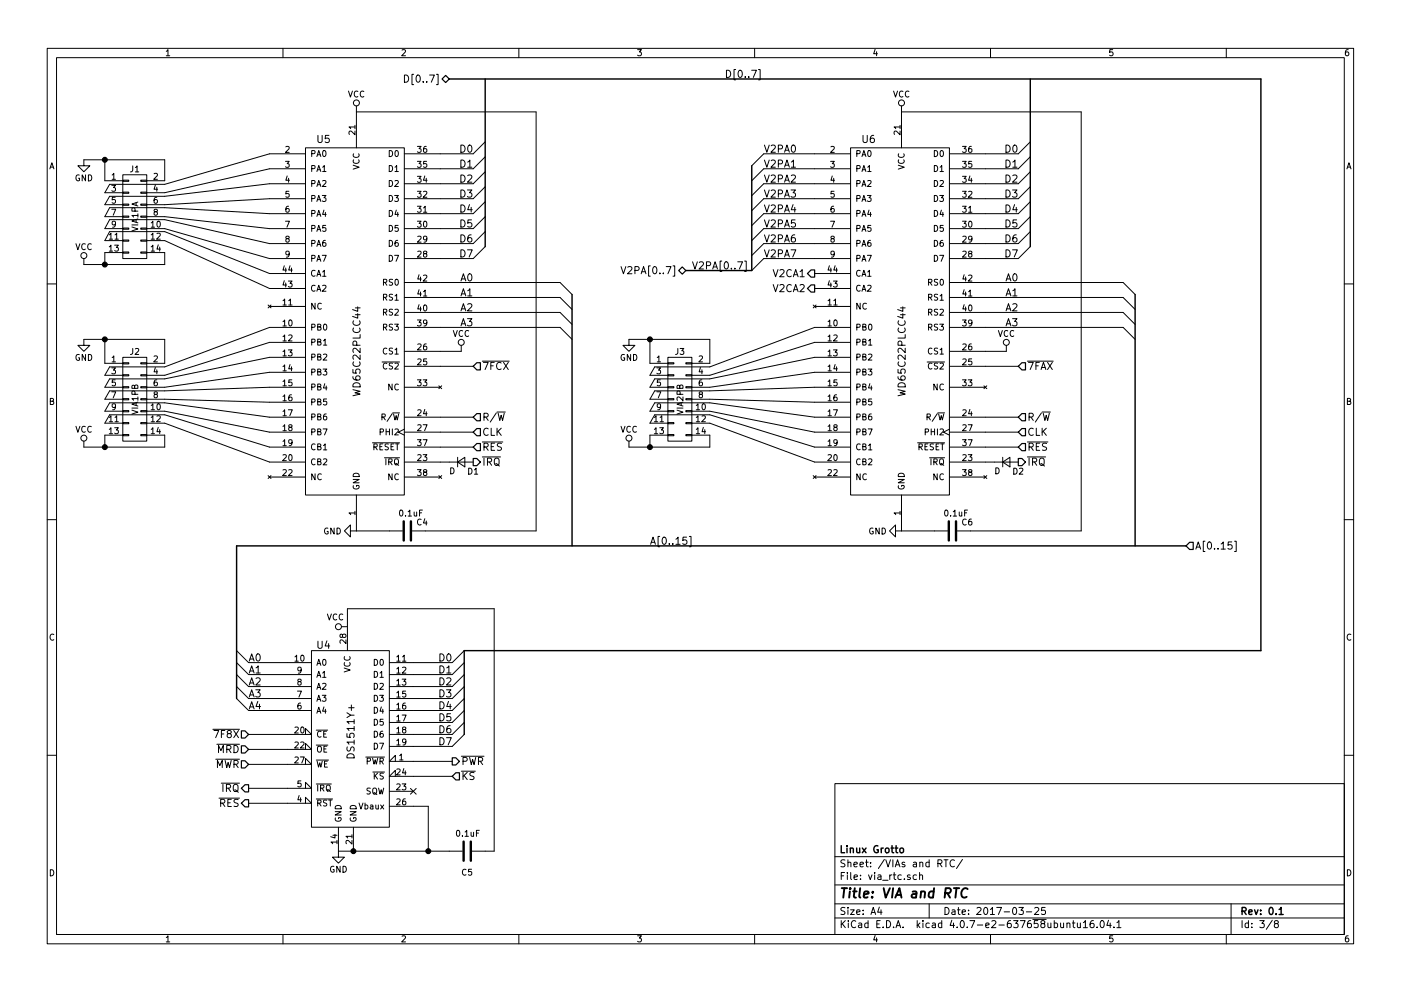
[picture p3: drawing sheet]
<svg xmlns="http://www.w3.org/2000/svg" width="297mm" height="210mm" viewBox="0 0 297 210" stroke-linecap="round" stroke-linejoin="round" font-family="sans-serif">
<g fill="none" stroke="#000" stroke-width=".21">
<path d="M10 10.3h277v189.9h-277zM12 12.2h273v186.1h-273zM35.3 10.9l.3-.4v1.3M35.3 11.8h.7M60 10.3v1.9M73.9 19.3l.4 1.3 .4-1.3M75.9 19.4a.56 .56 0 0 0-.8 .5 .56 .56 0 0 0 .8 .6M77.1 19.4a.56 .56 0 0 0-.7 .5 .56 .56 0 0 0 .7 .6M85.2 10.6l.5-.1 .3 .4-.8 .9h.8M85.8 15.9a.77 .77 0 0 1 .8 .8 .77 .77 0 0 1-.8 .7zM87.7 15.8h-.3v2.2h.3M88.4 16.1l.2-.2a.81 .81 0 0 1 .5 .8 .81 .81 0 0 1-.5 .7l-.2-.1-.2-.4z"/>
<path d="M89.7 17.3v.1M90.5 17.3v.1M91.1 15.9h1l-.7 1.5M92.5 15.8h.4v2.2h-.4M110 10.3v1.9M135.2 10.5h.8l-.4 .5 .3 .1 .1 .2-.1 .4-.2 .1-.5-.1M154 14.9a.77 .77 0 0 1 .9 .8 .77 .77 0 0 1-.9 .7zM156 14.8h-.4v2.1h.4M156.6 15.1l.3-.2a.81 .81 0 0 1 .5 .8 .81 .81 0 0 1-.5 .7l-.3-.1-.1-.5zM158 16.3v.1M158.7 16.3v.1M159.4 14.9h1l-.7 1.5"/>
<path d="M160 10.3v1.9M160.8 14.8h.4v2.1h-.4M185.5 10.5l-.3 .9h.8M185.9 11v.8M189.5 19.3l.4 1.3 .4-1.3M191.4 19.4a.56 .56 0 0 0-.7 .5 .56 .56 0 0 0 .7 .6M192.7 19.4a.56 .56 0 0 0-.8 .5 .56 .56 0 0 0 .8 .6M210 10.3v1.9M235.9 10.5h-.6v.6h.6l.1 .5-.3 .2-.4-.1M260 10.3v1.9M285.9 10.5l-.4 .1-.2 .2-.1 .8 .3 .2 .4-.1 .1-.4-.1-.2-.4-.1-.3 .3M10.6 35.8l.4-1.3 .4 1.3"/>
<path d="M10.7 35.5h.6M16.8 37.2a.59 .59 0 0 0-.7 .5 .59 .59 0 0 0 .7 .6l.1-.5h-.3M17.8 35.2h-1.3l1.3 1.2 1.2-1.2h-1.2v-1.3h17.1v4.4h-3.8M18.1 37.1v1.3l-.7-1.3v1.3M18.7 37.1a.64 .64 0 0 1 .8 .6 .64 .64 0 0 1-.8 .7zM22.2 33.9v4.4h3.8M23.7 39.3h.8l-.4 .5 .3 .1v.6l-.1 .1-.6-.1M23.8 37.1l.3-.3v1.2M23.8 38h.7M26 38.2h1.3v.3h-1.3zM26 37.1h5.1v17.8h-5.1zM28.1 35.2v1.1l-.4 .2"/>
<path d="M28.7 35.6l.4-.4v1.3M28.7 36.5h.7M29.8 38.2h1.3v.3h-1.3zM32.7 36.9l.4-.1 .3 .3-.8 .9h.8M32.9 39.2l-.2 1h.7M33.2 39.7v.9M60.5 34.2h.8l-.4 .5 .4 .1v.6l-.2 .1-.6-.1M60.6 31.2l.5-.1 .2 .3-.8 .9h.8M60.9 37.3l-.3 .9h.8M61.2 37.8v.9M64.8 31.4h20.9v73.6h-20.9zM64.8 32.6h-7.7l-22.2 6.5h-11.7l-1 1.8h3.8"/>
<path d="M64.8 35.8h-7.7l-22.2 5.1h-3.8M64.8 39h-7.7l-22.2 2.7h-11.7l-1 1.7h3.8M66.1 32.6l.6-.1 .1-.5-.7-.1v1.3M66.1 35.8l.6-.1 .1-.5-.7-.1v1.3M66.1 39l.6-.1 .1-.5-.7-.1v1.3M67.2 33.2l.4-1.3 .4 1.3M67.2 36.4l.4-1.3 .4 1.3M67.2 39.6l.4-1.3 .4 1.3M67.3 32.8h.6M67.3 36h.6M67.3 39.2h.6M67.4 28.7v1.3l.3 .2h.3l.3-.2v-1.3"/>
<path d="M68.4 35.5l.4-.4v1.3M68.4 38.4l.5-.1 .2 .4-.8 .9h.8M68.4 36.4h.7M68.5 32l.2-.1a.67 .67 0 0 1 .4 .7 .67 .67 0 0 1-.4 .6l-.3-.5zM69.7 28.7h-.7l-.1 .8 .3-.2 .5 .1 .1 .6-.3 .2-.6-.1M74.9 35l1.2 .5-1.2 .4M75 33.9a.56 .56 0 0 0 .5 .8 .56 .56 0 0 0 .5-.8M75 32.6a.56 .56 0 0 0 .5 .8 .56 .56 0 0 0 .5-.8M75.3 27.8v.8l-1-.8-.3 .2 .1 .5M75.3 26.9h-1.3l.3 .4M75.3 26.6v.7M75.6 23.7h38.1v88.9h-26.3"/>
<path d="M75.6 22.5v8.9M82.5 38.3a.64 .64 0 0 1 .7 .6 .64 .64 0 0 1-.7 .7zM82.5 35.1a.64 .64 0 0 1 .7 .7 .64 .64 0 0 1-.7 .6zM82.5 31.9a.64 .64 0 0 1 .7 .7 .64 .64 0 0 1-.7 .6zM83.7 38.4l.5-.1 .3 .4-.8 .9h.8M83.7 35.5l.4-.4v1.3M83.7 36.4h.8M83.8 32l.2-.1a.67 .67 0 0 1 .5 .7 .67 .67 0 0 1-.5 .6l-.3-.5zM88.5 37.4h.8l-.5 .5 .4 .1v.6l-.1 .1-.6-.1M88.5 34.2h.8l-.5 .5 .4 .1v.6l-.1 .1-.6-.1M88.5 31.1h.8l-.5 .4 .4 .1v.6l-.1 .1-.6-.1M90.1 37.3l-.3 .9h.8"/>
<path d="M90.4 31.1h-.4l-.2 .3v.7l.2 .2 .4-.1v-.6l-.4-.1-.2 .3M90.4 37.8v.9M90.4 34.2h-.6v.6h.6v.6l-.1 .1-.5-.1M97.7 30.8a.77 .77 0 0 1 .9 .7 .77 .77 0 0 1-.9 .8zM97.7 34a.77 .77 0 0 1 .9 .7 .77 .77 0 0 1-.9 .8zM97.7 37.1a.77 .77 0 0 1 .9 .8 .77 .77 0 0 1-.9 .8zM99.2 34.4l.4-.4v1.5M99.2 37.3l.5-.2 .4 .5-1 1.1h1M99.2 35.5h.9M99.3 30.9l.2-.1a.81 .81 0 0 1 .6 .7 .81 .81 0 0 1-.6 .8l-.2-.1-.1-.5zM102.9 30.1l-2.6 2.5h-14.6M102.9 33.3l-2.6 2.5h-14.6"/>
<path d="M102.9 36.4l-2.6 2.6h-14.6M102.9 39.6l-2.6 2.6h-14.6M162.1 30.8l.5 1.5 .5-1.5M162.1 34l.5 1.5 .5-1.5M162.1 37.1l.5 1.6 .5-1.6M163.5 30.9l.6-.1 .3 .4-1 1.1h1M163.5 34.1l.6-.1 .3 .4-1 1.1h1M163.5 37.3l.6-.2 .3 .5-1 1.1h1M165 31.6l.8-.1 .1-.2-.1-.4-.2-.1h-.6v1.5M165 34.8l.8-.1 .1-.2-.1-.4-.2-.1h-.6v1.5M165 37.9h.8l.1-.3-.1-.3-.2-.2h-.6v1.6M166.3 32.3l.6-1.5 .5 1.5"/>
<path d="M166.3 35.5l.6-1.5 .5 1.5M166.3 38.7l.6-1.6 .5 1.6M166.5 31.9h.7M166.5 35h.7M166.5 38.2h.7M167.8 34.4l.4-.4v1.5M167.8 37.3l.6-.2 .3 .5-1 1.1h1M167.8 35.5h.9M167.9 30.9l.2-.1a.81 .81 0 0 1 .6 .7 .81 .81 0 0 1-.6 .8l-.2-.1-.1-.5zM176.1 34.2h.8l-.4 .5 .3 .1v.6l-.1 .1-.6-.1M176.2 31.2l.5-.1 .2 .3-.8 .9h.8M176.5 37.3l-.3 .9h.7"/>
<path d="M176.8 37.8v.9M180.3 31.4h21v73.6h-21zM180.3 32.6h-18.4l-2.5 2.6M180.3 35.8h-18.4l-2.5 2.5M180.3 39h-18.4l-2.5 2.5M181.7 32.6l.6-.1v-.5l-.6-.1v1.3M181.7 35.8l.6-.1v-.5l-.6-.1v1.3M181.7 39l.6-.1v-.5l-.6-.1v1.3M182.8 33.2l.4-1.3 .4 1.3M182.8 36.4l.4-1.3 .4 1.3M182.8 39.6l.4-1.3 .4 1.3M182.9 32.8h.6"/>
<path d="M182.9 36h.6M182.9 39.2h.6M183 28.7v1.3l.3 .2h.3l.3-.2v-1.3M184 35.5l.3-.4v1.3M184 38.4l.5-.1 .2 .4-.8 .9h.8M184 36.4h.7M184.1 32l.2-.1a.67 .67 0 0 1 .4 .7 .67 .67 0 0 1-.4 .6l-.3-.5zM185.2 28.7l-.4 .1a.99 .99 0 0 0 0 1.4l.5-.1 .1-.5-.3-.3h-.3l-.3 .3M190.4 35l1.3 .5-1.3 .4M190.6 33.9a.56 .56 0 0 0 .5 .8 .56 .56 0 0 0 .5-.8M190.6 32.6a.56 .56 0 0 0 .5 .8 .56 .56 0 0 0 .5-.8M190.8 27.8v.8l-.9-.8-.3 .2 .1 .5"/>
<path d="M190.8 26.9h-1.2l.3 .4M190.8 26.6v.7M191.1 23.7h38.1v88.9h-26.3M191.1 22.5v8.9M198.1 38.3a.64 .64 0 0 1 .7 .6 .64 .64 0 0 1-.7 .7zM198.1 35.1a.64 .64 0 0 1 .7 .7 .64 .64 0 0 1-.7 .6zM198.1 31.9a.64 .64 0 0 1 .7 .7 .64 .64 0 0 1-.7 .6zM199.3 38.4l.5-.1 .2 .4-.8 .9h.8M199.3 35.5l.4-.4v1.3M199.3 36.4h.7M199.4 32l.2-.1a.67 .67 0 0 1 .4 .7 .67 .67 0 0 1-.4 .6l-.3-.5zM204.1 37.4h.8l-.5 .5 .4 .1v.6l-.2 .1-.5-.1"/>
<path d="M204.1 34.2h.8l-.5 .5 .4 .1v.6l-.2 .1-.5-.1M204.1 31.1h.8l-.5 .4 .4 .1v.6l-.2 .1-.5-.1M205.6 37.3l-.2 .9h.7M205.9 31.1h-.3l-.2 .3v.7l.2 .2 .4-.1-.1-.6-.3-.1-.2 .3M205.9 37.8v.9M206 34.2h-.6v.6h.6v.6l-.2 .1-.4-.1M213.3 30.8a.77 .77 0 0 1 .9 .7 .77 .77 0 0 1-.9 .8zM213.3 34a.77 .77 0 0 1 .9 .7 .77 .77 0 0 1-.9 .8zM213.3 37.1a.77 .77 0 0 1 .9 .8 .77 .77 0 0 1-.9 .8zM214.7 34.4l.5-.4v1.5M214.7 37.3l.6-.2 .3 .5-.9 1.1h.9M214.7 35.5h.9"/>
<path d="M214.9 30.9l.2-.1a.81 .81 0 0 1 .5 .7 .81 .81 0 0 1-.5 .8l-.2-.1-.2-.5zM218.4 30.1l-2.5 2.5h-14.6M218.4 33.3l-2.5 2.5h-14.6M218.4 36.4l-2.5 2.6h-14.6M218.4 39.6l-2.5 2.6h-14.6M285.6 35.8l.4-1.3 .4 1.3M285.7 35.5h.6M16.1 51.7l.4 1.3 .4-1.3M18.1 51.8a.56 .56 0 0 0-.8 .5 .56 .56 0 0 0 .8 .6M19.4 51.8a.56 .56 0 0 0-.8 .5 .56 .56 0 0 0 .8 .6M23.2 49.8l.3-.3v1.2M23.2 52.4l.3-.4v1.3"/>
<path d="M23.2 50.7h.7M23.2 53.3h.7M23.7 44.4h.8l-.5 1.3M24.3 52h.8l-.4 .5 .3 .1v.6l-.1 .1-.6-.1M24.4 49.8l.3-.3v1.2M24.4 50.7h.7M24.4 41.9h-.6v.5h.6v.6l-.1 .1-.5-.1M24.5 47.5l-.2 .2-.4-.1-.1-.6 .5-.1 .2 .3-.1 .7-.3 .3h-.2M26 53.5h1.3v.2h-1.3zM26 50.9h1.3v.3h-1.3zM26 48.4h1.3v.2h-1.3zM26 45.8h1.3v.3h-1.3z"/>
<path d="M26 43.3h1.3v.3h-1.3zM26 40.8h1.3v.2h-1.3zM26 48.5h-3.8l1-1.9h11.7l22.2 5.1h7.7M26 51h-3.8l1-1.9h11.7l22.2 8.9h7.7M26 53.6h-3.8v2.5M28 48.2l1.2 .4-1.2 .4M28 47.7h1.2M28.6 44.8l-.1-.6-.4-.1-.1 .7h1.2M28.9 43v.6M28.9 46.6v.6M29.2 46.5l-1.2 .4 1.2 .4M29.2 45.7h-1.2l.3 .4"/>
<path d="M29.2 42.9l-1.2 .4 1.2 .4M29.2 45.4v.7M29.8 53.5h1.3v.2h-1.3zM29.8 50.9h1.3v.3h-1.3zM29.8 48.4h1.3v.2h-1.3zM29.8 45.8h1.3v.3h-1.3zM29.8 43.3h1.3v.3h-1.3zM29.8 40.8h1.3v.2h-1.3zM31.1 46h3.8l22.2 2.5h7.7M31.1 48.5h3.8l22.2 6.4h7.7M31.1 51h3.8l22.2 10.2h7.7M31.1 53.6h3.8v2.5h-17.1v-1.2"/>
<path d="M32.1 47.3l.3-.4v1.3M32.1 49.8l.3-.3v1.2M32.1 52.4l.3-.4v1.3M32.1 48.2h.7M32.1 50.7h.7M32.1 53.3h.7M32.9 44.9l-.2-.2 .1-.3 .5 .1v.3l-.5 .2-.1 .2v.3l.2 .2h.2l.3-.3-.1-.3-.2-.2M33.2 41.9h-.3l-.2 .3v.7l.2 .2 .4-.1-.1-.6-.3-.1-.2 .3M33.3 49.6l.5-.1 .2 .3-.8 .9h.8M33.4 47l.2-.1a.67 .67 0 0 1 .4 .7 .67 .67 0 0 1-.4 .6l-.3-.5zM33.6 51.9l-.3 1h.7M33.9 52.4v.9"/>
<path d="M60.3 59.6l-.3 .9h.8M60.3 56.4l-.3 .9h.8M60.5 46.9h.9l-.6 1.3M60.6 56.9v.8M60.8 50.6l-.2-.2 .1-.2h.6v.3l-.6 .2-.1 .2 .1 .4 .1 .1h.3l.2-.3v-.3l-.2-.2M61.1 59.6h.8l-.4 .5 .4 .1v.6l-.2 .1-.6-.1M61.2 43.8h-.4l-.1 .3-.1 .7 .2 .2 .5-.1-.1-.6-.4-.1-.2 .3M61.3 40.6h-.6l-.1 .6h.7v.5l-.2 .2-.5-.2M61.3 53.8l-.2 .3-.4-.1v-.6l.4-.1 .2 .2v.7l-.3 .4h-.3M61.5 56.4l-.3 .9h.8M61.8 56.9v.8M64.8 42.2h-7.7l-22.2 1.2h-3.8"/>
<path d="M64.8 45.3h-7.7l-22.2-1.2h-11.7l-1 1.9h3.8M66.1 42.1h.6l.1-.5-.7-.1v1.2M66.1 45.3l.6-.1 .1-.5-.7-.1v1.3M66.1 48.5l.6-.1 .1-.5-.7-.1v1.3M66.1 51.7l.6-.1 .1-.5-.7-.1v1.3M66.1 54.8h.6l.1-.5-.7-.1v1.2M66.8 57.4a.56 .56 0 0 0-.8 .6 .56 .56 0 0 0 .8 .5M67.2 42.7l.4-1.2 .4 1.2M67.2 45.9l.4-1.3 .4 1.3M67.2 49.1l.4-1.3 .4 1.3M67.2 52.3l.4-1.3 .4 1.3M67.2 55.4l.4-1.2 .4 1.2"/>
<path d="M67.2 58.6l.4-1.3 .4 1.3M67.3 42.4h.6M67.3 45.5h.6M67.3 48.7h.6M67.3 51.9h.6M67.3 55.1h.6M67.3 58.2h.6M68.3 41.5h.8l-.4 .5 .4 .1v.5l-.2 .1-.6-.1M68.3 54.2h.9l-.6 1.2M68.4 57.7l.4-.4v1.3M68.4 58.6h.7M68.7 44.6l-.3 .9h.8"/>
<path d="M69 51h-.4l-.1 .3-.1 .7 .2 .3 .5-.2-.1-.6h-.4l-.2 .2M69 45.1v.8M69.1 47.8h-.6l-.1 .6h.7v.6l-.2 .1-.5-.1M81.3 59.9l.6-.1 .1-.4-.7-.1v1.2M81.6 59.9l.4 .6M82.5 47.8a.64 .64 0 0 1 .7 .7 .64 .64 0 0 1-.7 .6zM82.5 44.6a.64 .64 0 0 1 .7 .7 .64 .64 0 0 1-.7 .6zM82.5 41.5a.64 .64 0 0 1 .7 .6 .64 .64 0 0 1-.7 .6zM82.5 54.2a.64 .64 0 0 1 .7 .6 .64 .64 0 0 1-.7 .6zM82.5 51a.64 .64 0 0 1 .7 .6 .64 .64 0 0 1-.7 .7zM83.2 59.3h-.6v.4a.54 .54 0 0 1 .6 .7l-.2 .1-.5-.1M83.7 41.5h.8l-.5 .5 .4 .1v.5l-.2 .1-.5-.1"/>
<path d="M83.7 54.2h.8l-.5 1.2M83.8 59.4l.2-.1a.67 .67 0 0 1 .5 .6 .67 .67 0 0 1-.5 .6l-.3-.5zM84 44.6l-.3 .9h.8M84.3 51h-.3l-.2 .3-.1 .7 .3 .3 .4-.2-.1-.6h-.3l-.3 .2M84.3 45.1v.8M84.4 47.8h-.6l-.1 .6h.7v.6l-.2 .1-.5-.1M85.7 59.9h33l2.6 2.6M88.5 46.9h.8l-.5 .5 .4 .1v.6l-.1 .1-.6-.1M88.5 43.8h.8l-.5 .4 .4 .1v.6l-.1 .1-.6-.1M88.5 40.6h.8l-.5 .5 .4 .1v.5l-.1 .2-.6-.2M88.6 53.4l.5-.1 .2 .3-.8 1h.8M88.6 50.2l.5-.1 .2 .4-.8 .9h.8"/>
<path d="M88.8 58.3l-.2 .9h.7M89.2 58.8v.8M89.8 44.1l.3-.3v1.2M89.8 40.7l.5-.1 .2 .3-.8 1h.8M89.8 58.5l.5-.1 .2 .3-.8 .9h.8M89.8 45h.7M89.9 47l.2-.1a.67 .67 0 0 1 .4 .7 .67 .67 0 0 1-.4 .6l-.3-.5zM90 53.8l-.2-.2v-.2h.6v.3l-.5 .2-.1 .2v.3l.2 .2h.3l.2-.3-.1-.4-.1-.1M90.5 50.6l-.2 .3-.4-.1-.1-.6 .5-.1 .2 .2-.1 .8-.3 .3h-.2M97.7 40.3a.77 .77 0 0 1 .9 .8 .77 .77 0 0 1-.9 .7zM97.7 43.5a.77 .77 0 0 1 .9 .7 .77 .77 0 0 1-.9 .8zM97.7 46.7a.77 .77 0 0 1 .9 .7 .77 .77 0 0 1-.9 .8z"/>
<path d="M97.7 49.8a.77 .77 0 0 1 .9 .8 .77 .77 0 0 1-.9 .8zM97.7 53a.77 .77 0 0 1 .9 .8 .77 .77 0 0 1-.9 .7zM97.7 59.6l.5-1.5 .6 1.5M97.9 59.2h.7M99.1 40.3h1l-.6 .6 .6 .3-.1 .5-.3 .1-.6-.1M99.1 53h1l-.6 1.5M99.3 58.2l.2-.1a.81 .81 0 0 1 .6 .7 .81 .81 0 0 1-.6 .8l-.2-.1-.1-.5zM99.5 43.4l-.3 1.1h.9M99.9 49.8l-.4 .1a.99 .99 0 0 0 0 1.5l.5-.2 .1-.5-.4-.3h-.2l-.3 .3M99.9 44v1M100 46.7h-.8v.7l.2-.2 .5 .1 .2 .6-.4 .3-.5-.2M102.9 46l-2.6 2.5h-14.6"/>
<path d="M102.9 42.8l-2.6 2.5h-14.6M102.9 49.1l-2.6 2.6h-14.6M102.9 52.3l-2.6 2.6h-14.6M131.7 56.6l.5 1.5 .5-1.5M133.1 56.7l.6-.1 .3 .4-1 1.1h1M134.6 57.4l.8-.1 .1-.2-.1-.4-.2-.1h-.6v1.5M135.9 58.1l.5-1.5 .6 1.5M136.1 57.7h.7M137.9 56.4h-.4v2.2h.4M138.5 56.7l.3-.1a.81 .81 0 0 1 .5 .7 .81 .81 0 0 1-.5 .8l-.3-.2-.1-.4zM139.9 57.9v.2M140.6 57.9v.2"/>
<path d="M141.2 56.6h1.1l-.7 1.5M142.7 56.4h.4v2.2h-.4M146.8 55.5l.5 1.6 .6-1.6M148.3 55.7l.5-.2 .3 .5-.9 1.1h.9M149.8 56.4l.7-.1 .2-.2-.1-.4-.2-.2h-.6v1.6M151.1 57.1l.5-1.6 .5 1.6M151.2 56.6h.8M153 55.4h-.3v2.2h.3M153.7 55.7l.2-.2a.81 .81 0 0 1 .6 .8 .81 .81 0 0 1-.6 .8l-.2-.2-.2-.4zM155.1 56.9v.2M155.8 56.9v.2M156.4 55.5h1l-.6 1.6"/>
<path d="M157.9 55.4h.3v2.2h-.3M162.1 40.3l.5 1.5 .5-1.5M162.1 43.5l.5 1.5 .5-1.5M162.1 46.7l.5 1.5 .5-1.5M162.1 49.8l.5 1.6 .5-1.6M162.1 53l.5 1.5 .5-1.5M163.5 40.5l.6-.2 .3 .4-1 1.1h1M163.5 43.6l.6-.1 .3 .4-1 1.1h1M163.5 46.8l.6-.1 .3 .4-1 1.1h1M163.5 50l.6-.2 .3 .5-1 1.1h1M163.5 53.2l.6-.2 .3 .4-1 1.1h1M163.9 57.2l.5 1.5 .5-1.5"/>
<path d="M165 41.1l.8-.1 .1-.2-.1-.3-.2-.2h-.6v1.5M165 44.3l.8-.1 .1-.2-.1-.4-.2-.1h-.6v1.5M165 47.5l.8-.1 .1-.2-.1-.4-.2-.1h-.6v1.5M165 50.6h.8l.1-.3-.1-.3-.2-.2h-.6v1.6M165 53.8l.8-.1 .1-.2-.1-.3-.2-.2h-.6v1.5M165.4 57.3l.5-.1 .3 .4-.9 1.1h.9M166.3 41.8l.6-1.5 .5 1.5M166.3 45l.6-1.5 .5 1.5M166.3 48.2l.6-1.5 .5 1.5M166.3 51.4l.6-1.6 .5 1.6M166.3 54.5l.6-1.5 .5 1.5M166.5 41.4h.7"/>
<path d="M166.5 44.6h.7M166.5 47.7h.7M166.5 50.9h.7M166.5 54.1h.7M167.7 40.3h1l-.6 .6 .6 .3-.1 .5-.2 .1-.7-.1M167.7 53h1l-.6 1.5M167.8 57.3a.72 .72 0 0 0-1.1 .5 .72 .72 0 0 0 .8 .9l.3-.1M168.1 43.4l-.3 1.1h.9M168.2 58.7l.5-1.5 .5 1.5M168.3 58.3h.8M168.5 49.8l-.4 .1a.99 .99 0 0 0 0 1.5l.5-.2 .1-.5-.3-.3h-.3l-.3 .3M168.5 44v1"/>
<path d="M168.6 46.7h-.8v.7l.2-.2 .5 .1 .2 .6-.3 .3-.6-.2M169.6 57.6l.5-.4v1.5M169.6 58.7h.9M172.7 58h7.6M175.8 59.6l-.2 .9h.7M175.8 56.4l-.2 .9h.7M176.1 46.9h.8l-.5 1.3M176.1 56.9v.8M176.4 50.6l-.2-.2 .1-.2h.5v.3l-.5 .2-.1 .2v.4l.2 .1h.3l.2-.3-.1-.3-.1-.2M176.7 59.6h.8l-.4 .5 .3 .1v.6l-.1 .1-.6-.1M176.8 43.8h-.4l-.2 .3v.7l.2 .2 .4-.1v-.6l-.4-.1-.2 .3M176.8 40.6h-.6v.6h.6v.5l-.1 .2-.5-.2"/>
<path d="M176.9 53.8l-.2 .3-.4-.1-.1-.6 .5-.1 .2 .2-.1 .7-.3 .4h-.2M177.1 56.4l-.3 .9h.7M177.4 56.9v.8M180.3 48.5h-18.4l-2.5 2.5M180.3 42.2h-18.4l-2.5 2.5M180.3 45.3h-18.4l-2.5 2.6M180.3 51.7h-18.4l-2.5 2.5M180.3 54.9h-18.4l-2.5 2.5M181.7 42.1h.6v-.5l-.6-.1v1.2M181.7 45.3l.6-.1v-.5l-.6-.1v1.3M181.7 48.5l.6-.1v-.5l-.6-.1v1.3M181.7 51.7l.6-.1v-.5l-.6-.1v1.3"/>
<path d="M181.7 54.8h.6v-.5l-.6-.1v1.2M182.4 57.4a.56 .56 0 0 0-.8 .6 .56 .56 0 0 0 .8 .5M182.8 42.7l.4-1.2 .4 1.2M182.8 45.9l.4-1.3 .4 1.3M182.8 49.1l.4-1.3 .4 1.3M182.8 52.3l.4-1.3 .4 1.3M182.8 55.4l.4-1.2 .4 1.2M182.8 58.6l.4-1.3 .4 1.3M182.9 42.4h.6M182.9 45.5h.6M182.9 48.7h.6M182.9 51.9h.6"/>
<path d="M182.9 55.1h.6M182.9 58.2h.6M183.9 41.5h.8l-.4 .5 .3 .1v.5l-.1 .1-.6-.1M183.9 54.2h.8l-.5 1.2M184 57.7l.3-.4v1.3M184 58.6h.7M184.3 44.6l-.3 .9h.7M184.6 51h-.4l-.2 .3v.7l.2 .3 .4-.2v-.6h-.4l-.2 .2M184.6 45.1v.8M184.6 47.8h-.6v.6h.6v.6l-.1 .1-.5-.1M196.9 59.9l.6-.1v-.4l-.6-.1v1.2M197.2 59.9l.4 .6"/>
<path d="M198.1 47.8a.64 .64 0 0 1 .7 .7 .64 .64 0 0 1-.7 .6zM198.1 44.6a.64 .64 0 0 1 .7 .7 .64 .64 0 0 1-.7 .6zM198.1 41.5a.64 .64 0 0 1 .7 .6 .64 .64 0 0 1-.7 .6zM198.1 54.2a.64 .64 0 0 1 .7 .6 .64 .64 0 0 1-.7 .6zM198.1 51a.64 .64 0 0 1 .7 .6 .64 .64 0 0 1-.7 .7zM198.8 59.3h-.6l-.1 .4a.54 .54 0 0 1 .7 .7l-.2 .1-.5-.1M199.2 41.5h.8l-.4 .5 .4 .1v.5l-.2 .1-.6-.1M199.2 54.2h.9l-.6 1.2M199.4 59.4l.2-.1a.67 .67 0 0 1 .4 .6 .67 .67 0 0 1-.4 .6l-.3-.5zM199.6 44.6l-.3 .9h.8M199.9 51h-.4l-.1 .3-.1 .7 .2 .3 .5-.2-.1-.6h-.4l-.2 .2M199.9 45.1v.8"/>
<path d="M200 47.8h-.6l-.1 .6h.7v.6l-.2 .1-.5-.1M201.3 59.9h36.8l2.6 2.6M204.1 46.9h.8l-.5 .5 .4 .1v.6l-.2 .1-.5-.1M204.1 43.8h.8l-.5 .4 .4 .1v.6l-.2 .1-.5-.1M204.1 40.6h.8l-.5 .5 .4 .1v.5l-.2 .2-.5-.2M204.1 53.4l.5-.1 .3 .3-.8 1h.8M204.1 50.2l.5-.1 .3 .4-.8 .9h.8M204.4 58.3l-.3 .9h.8M204.7 58.8v.8M205.4 44.1l.3-.3v1.2M205.4 40.7l.4-.1 .3 .3-.8 1h.8M205.4 58.5l.4-.1 .3 .3-.8 .9h.8"/>
<path d="M205.4 45h.7M205.5 47l.1-.1a.67 .67 0 0 1 .5 .7 .67 .67 0 0 1-.5 .6l-.2-.5zM205.6 53.8l-.2-.2v-.2h.6v.3l-.5 .2-.1 .2v.3l.2 .2h.2l.3-.3-.1-.4-.2-.1M206.1 50.6l-.3 .3-.3-.1-.1-.6 .4-.1 .3 .2-.1 .8-.3 .3h-.2M213.3 40.3a.77 .77 0 0 1 .9 .8 .77 .77 0 0 1-.9 .7zM213.3 43.5a.77 .77 0 0 1 .9 .7 .77 .77 0 0 1-.9 .8zM213.3 46.7a.77 .77 0 0 1 .9 .7 .77 .77 0 0 1-.9 .8zM213.3 49.8a.77 .77 0 0 1 .9 .8 .77 .77 0 0 1-.9 .8zM213.3 53a.77 .77 0 0 1 .9 .8 .77 .77 0 0 1-.9 .7zM213.3 59.6l.5-1.5 .5 1.5M213.4 59.2h.8M214.7 40.3h.9l-.5 .6 .5 .3-.1 .5-.2 .1-.6-.1"/>
<path d="M214.7 53h1l-.7 1.5M214.9 58.2l.2-.1a.81 .81 0 0 1 .5 .7 .81 .81 0 0 1-.5 .8l-.2-.1-.2-.5zM215.1 43.4l-.4 1.1h1M215.5 49.8l-.5 .1a.99 .99 0 0 0 0 1.5l.5-.2 .1-.5-.3-.3h-.3l-.3 .3M215.5 44v1M215.5 46.7h-.7l-.1 .7 .3-.2 .5 .1 .1 .6-.3 .3-.6-.2M218.4 46l-2.5 2.5h-14.6M218.4 42.8l-2.5 2.5h-14.6M218.4 49.1l-2.5 2.6h-14.6M218.4 52.3l-2.5 2.6h-14.6M10 60.2h2M16.8 75.3a.59 .59 0 0 0-.7 .5 .59 .59 0 0 0 .7 .6l.1-.5h-.3"/>
<path d="M17.8 73.3h-1.3l1.3 1.2 1.2-1.2h-1.2v-1.3h17.1v5.1h-3.8M18.1 75.2v1.3l-.7-1.3v1.3M18.7 75.2a.64 .64 0 0 1 .8 .6 .64 .64 0 0 1-.8 .7zM22.2 72v5.1h3.8M23.7 78h.8l-.4 .5 .3 .1v.6l-.1 .1-.6-.1M23.8 75.9l.3-.4v1.3M23.8 76.8h.7M26 79.5h1.3v.3h-1.3zM26 77h1.3v.2h-1.3zM26 75.8h5.1v17.8h-5.1zM28.1 73.9v1.1l-.4 .2M28.7 74l.5-.1 .2 .4-.8 .9h.8"/>
<path d="M29.8 79.5h1.3v.3h-1.3zM29.8 77h1.3v.2h-1.3zM32.7 75.6l.4-.1 .3 .4-.8 .9h.8M32.9 78l-.2 .9h.7M33.2 78.5v.8M56.8 64.7l.7 .6M57.1 65h7.7M57.5 64.7l-.7 .6M60 68.2l.4-.3v1.3M60 63.8l.4-.4v1.3M60 71.4l.4-.3v1.2M60 74.6l.4-.4v1.3"/>
<path d="M60 77.8l.4-.4v1.3M60 69.2h.7M60 64.7h.7M60 72.3h.7M60 75.5h.7M60 78.7h.7M60.6 60v.9M61.1 74.2h.8l-.4 .5 .4 .1v.6l-.2 .1-.6-.1M61.2 63.8l.4-.4v1.3M61.2 71.2l.5-.1 .2 .3-.8 .9h.8M61.2 64.7h.7M61.3 68l.2-.1a.67 .67 0 0 1 .4 .6 .67 .67 0 0 1-.4 .7l-.3-.5z"/>
<path d="M61.5 77.3l-.3 1h.8M61.8 77.8v.9M64.8 69.5h-7.7l-22.2 8.3h-11.7l-1 1.8h3.8M64.8 72.6h-7.7l-22.2 7h-3.8M64.8 75.8h-7.7l-22.2 4.6h-11.7l-1 1.8h3.8M64.8 79h-7.7l-22.2 3.2h-3.8M66.1 69.4h.6l.1-.5-.7-.1v1.2M66.1 72.6l.6-.1 .1-.4-.7-.1v1.2M66.1 75.8l.6-.1 .1-.5-.7-.1v1.3M66.1 79l.6-.1 .1-.5-.7-.1v1.3M66.8 64.3v1.3l-.7-1.3v1.3M66.8 60.6a.56 .56 0 0 0-.8 .5 .56 .56 0 0 0 .8 .6"/>
<path d="M67.2 61.8l.4-1.3 .4 1.3M67.3 61.4h.6M67.4 69.4l.6-.1v-.4l-.6-.1v1.2h.4l.3-.4-.3-.2M67.4 72.5l.6-.1v-.3l-.6-.1v1.2h.4l.3-.4-.3-.3M67.4 75.7l.6-.1v-.4l-.6-.1v1.3h.4l.3-.4-.3-.3M67.4 78.9l.6-.1v-.4l-.6-.1v1.3h.4l.3-.5-.3-.2M68.1 64.4a.56 .56 0 0 0-.7 .6 .56 .56 0 0 0 .7 .5M68.4 60.6l.5-.1 .2 .4-.8 .9h.8M68.5 78.3h.8l-.4 .5 .3 .1v.5l-.1 .2-.6-.2M68.6 72.3l.3-.3v1.2M68.6 75.2l.5-.1 .2 .4-.8 .9h.8M68.6 73.2h.7"/>
<path d="M68.7 68.9l.2-.1a.67 .67 0 0 1 .4 .6 .67 .67 0 0 1-.4 .6l-.3-.4zM74.8 79.9l.1 .4a.99 .99 0 0 0 1.5 0l-.2-.5h-.5l-.3 .3v.2l.3 .3M74.8 78.4v.7l.8 .1-.2-.2 .1-.5 .6-.2 .3 .3-.2 .6M75 76.8a.72 .72 0 0 0 .5 1 .72 .72 0 0 0 .9-.7l-.2-.3M75 69.6a.72 .72 0 0 0 .5 1 .72 .72 0 0 0 .9-.7l-.2-.3M75 68.1a.72 .72 0 0 0 .5 1 .72 .72 0 0 0 .9-.7l-.2-.3M75.3 66.8h1.1M75.3 65.3h1.1M75.6 73.2v-.7l-.3-.1h-.3l-.2 .3v.5h1.6M75.8 66.5v1l-1-.4M75.8 65.1v1l-1-.4M76.4 75.3v1l-1.1-1-.5 .3 .2 .6"/>
<path d="M76.4 73.9v.9l-1.1-.9-.5 .3 .2 .6M76.4 71v.7h-1.6M81 76.8h3.7M81.3 66.3l.6-.1 .1-.5-.7-.1v1.3M81.3 63.1l.6-.1 .1-.5-.7-.1v1.3M81.3 69.4h.6l.1-.5-.7-.1v1.2M81.6 66.3l.4 .6M81.6 63.1l.4 .6M81.6 69.4l.4 .6M82 77.1a.56 .56 0 0 0-.8 .6 .56 .56 0 0 0 .8 .5M82 74a.56 .56 0 0 0-.8 .5 .56 .56 0 0 0 .8 .5M83.2 65.7h-.6v.4a.54 .54 0 0 1 .6 .6l-.2 .2-.5-.1"/>
<path d="M83.2 62.5h-.6v.4a.54 .54 0 0 1 .6 .7l-.2 .1-.5-.1M83.2 77.1h-.6v.4a.54 .54 0 0 1 .6 .7l-.2 .1-.5-.1M83.2 73.9h-.6v.4a.54 .54 0 0 1 .6 .7l-.2 .1h-.5M83.2 68.8h-.6v.5a.54 .54 0 0 1 .6 .6l-.2 .1h-.5M83.7 68.8h.8l-.5 .5 .4 .1v.5l-.2 .1-.5-.1M83.7 65.7l.5-.1 .3 .4-.8 .9h.8M83.7 62.8l.4-.4v1.3M83.7 77.1l.5-.1 .3 .4-.8 .9h.8M83.7 74.2l.4-.3v1.2M83.7 63.7h.8M83.7 75.1h.8M85.7 63.1h33l2.6 2.6"/>
<path d="M85.7 66.3h33l2.6 2.5M85.7 69.5h33l2.6 2.5M85.7 77.7h14.6M88.5 67.9h.8l-.5 .5 .4 .1v.5l-.1 .2-.6-.2M88.6 76.2l.5-.1 .2 .4-.8 .9h.8M88.6 73.1l.5-.1 .2 .3-.8 .9h.8M88.8 64.6l-.2 1h.7M88.8 61.5l-.2 .9h.7M89.2 61.9v.9M89.2 65.1v.9M89.8 61.9l.3-.4v1.3M89.8 62.8h.7"/>
<path d="M89.9 64.8l.2-.1a.67 .67 0 0 1 .4 .6 .67 .67 0 0 1-.4 .7l-.3-.5zM90.4 73h-.4l-.2 .3v.7l.2 .2 .4-.1v-.6h-.4l-.2 .2M90.4 76.1h-.6v.6h.6v.6l-.1 .1-.5-.1M90.5 68.4l-.2 .3-.4-.1-.1-.6 .5-.1 .2 .2-.1 .8-.3 .3h-.2M96.1 70.1l.4 1.3 .5-1.3M97.7 62.8l.5-1.5 .6 1.5M97.7 66l.5-1.6 .6 1.6M97.7 69.1l.5-1.5 .6 1.5M97.8 73.3v1.2h-12.1M97.9 62.4h.7M97.9 65.5h.7M97.9 68.7h.7"/>
<path d="M98.1 70.2a.56 .56 0 0 0-.8 .5 .56 .56 0 0 0 .8 .6M99.1 67.6h1l-.6 .6 .6 .3-.1 .5-.3 .1-.6-.1M99.2 61.7l.4-.4v1.5M99.2 64.6l.5-.2 .4 .5-1 1.1h1M99.2 62.8h.9M99.4 70.2a.56 .56 0 0 0-.8 .5 .56 .56 0 0 0 .8 .6M102.3 76.6h5.7M102.5 76.9h1l-.7 1.5M104.1 77.6h.5M104.8 76.9h-.7v1.5M106.2 77a.72 .72 0 0 0-1 .5 .72 .72 0 0 0 .7 .9l.3-.1M106.8 76.9l1 1.5"/>
<path d="M107.8 76.9l-1 1.5M132.4 75.3a.59 .59 0 0 0-.7 .5 .59 .59 0 0 0 .7 .6v-.5h-.2M133.3 73.3h-1.2l1.2 1.2 1.3-1.2h-1.3v-1.3h17.2v5.1h-3.8M133.7 75.2v1.3l-.7-1.3v1.3M134.3 75.2a.64 .64 0 0 1 .7 .6 .64 .64 0 0 1-.7 .7zM137.8 72v5.1h3.8M139.3 78h.8l-.5 .5 .4 .1v.6l-.2 .1-.5-.1M139.3 75.9l.4-.4v1.3M139.3 76.8h.8M141.6 79.5h1.3v.3h-1.3zM141.6 77h1.3v.2h-1.3zM141.6 75.8h5.1v17.8h-5.1z"/>
<path d="M143.7 73.9v1.1l-.5 .2M144.2 73.9h.8l-.4 .5 .3 .1v.6l-.1 .1-.6-.1M145.4 79.5h1.3v.3h-1.3zM145.4 77h1.3v.2h-1.3zM148.2 75.6l.5-.1 .2 .4-.7 .9h.7M148.5 78l-.3 .9h.8M148.8 78.5v.8M163.9 60.4l.5 1.5 .5-1.5M165.4 60.5l.5-.1 .3 .4-.9 1.1h.9M167.8 60.5a.72 .72 0 0 0-1.1 .5 .72 .72 0 0 0 .8 .9l.3-.2M168.2 61.9l.5-1.5 .5 1.5M168.3 61.5h.8"/>
<path d="M169.6 60.5l.6-.1 .3 .4-.9 1.1h.9M172.4 64.7l.6 .6M172.7 65h7.6M172.7 61.2h7.6M173 64.7l-.6 .6M175.6 68.2l.3-.3v1.3M175.6 63.8l.3-.4v1.3M175.6 71.4l.3-.3v1.2M175.6 74.6l.3-.4v1.3M175.6 77.8l.3-.4v1.3M175.6 69.2h.7M175.6 64.7h.7"/>
<path d="M175.6 72.3h.7M175.6 75.5h.7M175.6 78.7h.7M176.1 60v.9M176.7 74.2h.8l-.4 .5 .3 .1v.6l-.1 .1-.6-.1M176.8 63.8l.3-.4v1.3M176.8 71.2l.5-.1 .2 .3-.8 .9h.8M176.8 64.7h.7M176.9 68l.2-.1a.67 .67 0 0 1 .4 .6 .67 .67 0 0 1-.4 .7l-.3-.5zM177.1 77.3l-.3 1h.7M177.4 77.8v.9M180.3 69.5h-7.6l-22.2 8.3h-11.7l-1 1.8h3.8"/>
<path d="M180.3 72.6h-7.6l-22.2 7h-3.8M180.3 75.8h-7.6l-22.2 4.6h-11.7l-1 1.8h3.8M180.3 79h-7.6l-22.2 3.2h-3.8M181.7 69.4h.6v-.5l-.6-.1v1.2M181.7 72.6l.6-.1v-.4l-.6-.1v1.2M181.7 75.8l.6-.1v-.5l-.6-.1v1.3M181.7 79l.6-.1v-.5l-.6-.1v1.3M182.4 64.3v1.3l-.7-1.3v1.3M182.4 60.6a.56 .56 0 0 0-.8 .5 .56 .56 0 0 0 .8 .6M182.8 61.8l.4-1.3 .4 1.3M182.9 61.4h.6M182.9 69.4l.6-.1v-.4l-.6-.1v1.2h.5l.2-.4-.2-.2"/>
<path d="M182.9 72.5l.6-.1v-.3l-.6-.1v1.2h.5l.2-.4-.2-.3M182.9 75.7l.6-.1v-.4l-.6-.1v1.3h.5l.2-.4-.2-.3M182.9 78.9l.6-.1v-.4l-.6-.1v1.3h.5l.2-.5-.2-.2M183.7 64.4a.56 .56 0 0 0-.8 .6 .56 .56 0 0 0 .8 .5M184 60.6l.5-.1 .2 .4-.8 .9h.8M184.1 78.3h.8l-.5 .5 .4 .1v.5l-.2 .2-.5-.2M184.1 72.3l.4-.3v1.2M184.1 75.2l.5-.1 .3 .4-.8 .9h.8M184.1 73.2h.8M184.3 68.9l.1-.1a.67 .67 0 0 1 .5 .6 .67 .67 0 0 1-.5 .6l-.3-.4zM190.4 79.9l.1 .4a.99 .99 0 0 0 1.4 0l-.1-.5h-.5l-.3 .3v.2l.3 .3M190.4 78.4v.7l.7 .1-.1-.2 .1-.5 .5-.2 .3 .3-.1 .6"/>
<path d="M190.6 76.8a.72 .72 0 0 0 .4 1 .72 .72 0 0 0 .9-.7l-.1-.3M190.6 69.6a.72 .72 0 0 0 .4 1 .72 .72 0 0 0 .9-.7l-.1-.3M190.6 68.1a.72 .72 0 0 0 .4 1 .72 .72 0 0 0 .9-.7l-.1-.3M190.9 66.8h1M190.9 65.3h1M191.2 73.2l-.1-.7-.2-.1h-.3l-.2 .3v.5h1.5M191.4 66.5v1l-1.1-.4M191.4 65.1v1l-1.1-.4M191.9 75.3v1l-1.1-1-.4 .3 .2 .6M191.9 73.9v.9l-1.1-.9-.4 .3 .2 .6M191.9 71v.7h-1.5M196.6 76.8h3.7"/>
<path d="M196.9 66.3l.6-.1v-.5l-.6-.1v1.3M196.9 63.1l.6-.1v-.5l-.6-.1v1.3M196.9 69.4h.6v-.5l-.6-.1v1.2M197.2 66.3l.4 .6M197.2 63.1l.4 .6M197.2 69.4l.4 .6M197.6 77.1a.56 .56 0 0 0-.8 .6 .56 .56 0 0 0 .8 .5M197.6 74a.56 .56 0 0 0-.8 .5 .56 .56 0 0 0 .8 .5M198.8 65.7h-.6l-.1 .4a.54 .54 0 0 1 .7 .6l-.2 .2-.5-.1M198.8 62.5h-.6l-.1 .4a.54 .54 0 0 1 .7 .7l-.2 .1-.5-.1M198.8 77.1h-.6l-.1 .4a.54 .54 0 0 1 .7 .7l-.2 .1-.5-.1M198.8 73.9h-.6l-.1 .4a.54 .54 0 0 1 .7 .7l-.2 .1h-.5"/>
<path d="M198.8 68.8h-.6l-.1 .5a.54 .54 0 0 1 .7 .6l-.2 .1h-.5M199.2 68.8h.8l-.4 .5 .4 .1v.5l-.2 .1-.6-.1M199.3 65.7l.5-.1 .2 .4-.8 .9h.8M199.3 62.8l.4-.4v1.3M199.3 77.1l.5-.1 .2 .4-.8 .9h.8M199.3 74.2l.4-.3v1.2M199.3 63.7h.7M199.3 75.1h.7M201.3 69.5h36.8l2.6 2.5M201.3 66.3h36.8l2.6 2.5M201.3 63.1h36.8l2.6 2.6M201.3 77.7h14.6"/>
<path d="M204.1 67.9h.8l-.5 .5 .4 .1v.5l-.2 .2-.5-.2M204.1 76.2l.5-.1 .3 .4-.8 .9h.8M204.1 73.1l.5-.1 .3 .3-.8 .9h.8M204.4 64.6l-.3 1h.8M204.4 61.5l-.3 .9h.8M204.7 61.9v.9M204.7 65.1v.9M205.4 61.9l.3-.4v1.3M205.4 62.8h.7M205.5 64.8l.1-.1a.67 .67 0 0 1 .5 .6 .67 .67 0 0 1-.5 .7l-.2-.5zM205.9 73h-.3l-.2 .3v.7l.2 .2 .4-.1-.1-.6h-.3l-.2 .2M206 76.1h-.6v.6h.6v.6l-.2 .1-.4-.1"/>
<path d="M206.1 68.4l-.3 .3-.3-.1-.1-.6 .4-.1 .3 .2-.1 .8-.3 .3h-.2M211.7 70.1l.4 1.3 .4-1.3M213.3 62.8l.5-1.5 .5 1.5M213.3 66l.5-1.6 .5 1.6M213.3 69.1l.5-1.5 .5 1.5M213.4 73.3v1.2h-12.1M213.4 62.4h.8M213.4 65.5h.8M213.4 68.7h.8M213.7 70.2a.56 .56 0 0 0-.8 .5 .56 .56 0 0 0 .8 .6M214.7 67.6h.9l-.5 .6 .5 .3-.1 .5-.2 .1-.6-.1M214.7 61.7l.5-.4v1.5"/>
<path d="M214.7 64.6l.6-.2 .3 .5-.9 1.1h.9M214.7 62.8h.9M214.9 70.2a.56 .56 0 0 0-.7 .5 .56 .56 0 0 0 .7 .6M217.8 76.6h5.5M218.1 76.9h1l-.7 1.5M219.6 77.6h.5M220.4 76.9h-.8v1.5M220.7 78.4l.5-1.5 .5 1.5M220.9 78h.7M222.1 76.9l1 1.5M223.1 76.9l-1 1.5M285 60.2h2"/>
<path d="M10.7 85.1h.5l.1-.5-.6-.1v1.3h.5l.2-.4-.3-.3M16.1 90.4l.4 1.3 .4-1.3M18.1 90.5a.56 .56 0 0 0-.8 .6 .56 .56 0 0 0 .8 .5M19.4 90.5a.56 .56 0 0 0-.8 .6 .56 .56 0 0 0 .8 .5M23.2 88.6l.3-.4v1.3M23.2 91.1l.3-.4v1.3M23.2 89.5h.7M23.2 92h.7M23.7 83.1h.8l-.5 1.3M24.3 90.7h.8l-.4 .5 .3 .1v.6l-.1 .1-.6-.1M24.4 88.6l.3-.4v1.3M24.4 89.5h.7"/>
<path d="M24.4 80.6h-.6v.6h.6v.5l-.1 .2-.5-.2M24.5 86.2l-.2 .3-.4-.1-.1-.6 .5-.1 .2 .2-.1 .7-.3 .3h-.2M26 92.2h1.3v.3h-1.3zM26 89.7h1.3v.2h-1.3zM26 87.1h1.3v.3h-1.3zM26 84.6h1.3v.2h-1.3zM26 82h1.3v.3h-1.3zM26 87.2h-3.8l1-1.7h11.7l22.2 3h7.7M26 89.8h-3.8l1-1.8h11.7l22.2 6.9h7.7M26 92.3h-3.8v2.6M28 87l1.2 .4-1.2 .5M28 86.6h1.2"/>
<path d="M28.5 82l.3-.3 .4 .2v.5h-1.2l.1-.6h.3l.1 .6M28.6 83.7l-.1-.6-.4-.1-.1 .7h1.2M28.9 85.4v.6M29.2 85.3l-1.2 .4 1.2 .5M29.2 84.6h-1.2l.3 .3M29.2 84.2v.7M29.8 92.2h1.3v.3h-1.3zM29.8 89.7h1.3v.2h-1.3zM29.8 87.1h1.3v.3h-1.3zM29.8 84.6h1.3v.2h-1.3zM29.8 82h1.3v.3h-1.3zM31.1 84.7l26 .6h7.7"/>
<path d="M31.1 87.2h3.8l22.2 4.5h7.7M31.1 89.8h3.8l22.2 8.2h7.7M31.1 92.3h3.8v2.6h-17.1v-1.3M32.1 86l.3-.3v1.2M32.1 88.6l.3-.4v1.3M32.1 91.1l.3-.4v1.3M32.1 86.9h.7M32.1 89.5h.7M32.1 92h.7M32.9 83.7l-.2-.3 .1-.2h.5v.3l-.5 .2-.1 .2v.4l.2 .1h.2l.3-.3-.1-.3-.2-.1M33.2 80.6h-.3l-.2 .3v.7l.2 .3 .4-.2-.1-.6h-.3l-.2 .2M33.3 88.3l.5-.1 .2 .4-.8 .9h.8"/>
<path d="M33.4 85.8l.2-.1a.67 .67 0 0 1 .4 .6 .67 .67 0 0 1-.4 .6l-.3-.4zM33.6 90.7l-.3 .9h.7M33.9 91.2v.8M60 96.6l.5-.1 .2 .3-.8 .9h.8M60 99.7l.5-.1 .2 .4-.8 .9h.8M60 80.9l.4-.3v1.3M60 84.1l.4-.3v1.2M60 87.3l.4-.4v1.3M60 90.5l.4-.4v1.3M60 93.6l.4-.3v1.3M60 81.9h.7M60 85h.7"/>
<path d="M60 88.2h.7M60 91.4h.7M60 94.6h.7M61.1 86.9h.9l-.6 1.3M61.2 99.7l.5-.1 .2 .4-.8 .9h.8M61.3 96.6l.2-.1a.67 .67 0 0 1 .4 .6 .67 .67 0 0 1-.4 .6l-.3-.4zM61.4 90.6l-.2-.2 .1-.2h.6v.3l-.6 .2-.1 .2 .1 .4 .1 .1h.3l.2-.3v-.3l-.2-.2M61.8 83.8h-.4l-.1 .3-.1 .7 .2 .2 .5-.1-.1-.6-.4-.1-.2 .3M61.9 80.6h-.6l-.1 .6h.7v.5l-.2 .2-.5-.2M61.9 93.8l-.2 .3-.4-.1v-.6l.4-.1 .2 .2v.8l-.3 .3h-.3M64.8 82.2h-7.7l-22.2 .7h-11.7l-1 1.8h3.8M66.1 82.1h.6l.1-.5-.7-.1v1.2"/>
<path d="M66.1 85.3l.6-.1 .1-.4-.7-.1v1.2M66.1 88.5l.6-.1 .1-.5-.7-.1v1.3M66.1 91.7l.6-.1 .1-.5-.7-.1v1.3M66.8 97.5a.56 .56 0 0 0-.8 .5 .56 .56 0 0 0 .8 .5M66.8 94.3a.56 .56 0 0 0-.8 .5 .56 .56 0 0 0 .8 .5M67.4 97.9l.6-.1v-.3l-.6-.1v1.2h.4l.3-.4-.3-.3M67.4 82.1l.6-.1v-.4l-.6-.1v1.2h.4l.3-.4-.3-.2M67.4 85.2l.6-.1v-.3l-.6-.1v1.2h.4l.3-.4-.3-.3M67.4 88.4l.6-.1v-.4l-.6-.1v1.3h.4l.3-.4-.3-.3M67.4 91.6l.6-.1v-.4l-.6-.1v1.3h.4l.3-.5-.3-.2M67.4 94.8l.6-.1v-.4l-.6-.1v1.2h.4l.3-.4-.3-.2M68.5 91h.8l-.5 1.3"/>
<path d="M68.6 97.5l.5-.1 .2 .3-.8 .9h.8M68.6 94.5l.3-.3v1.2M68.6 95.4h.7M68.9 81.4l-.3 .9h.7M69.2 87.8l-.4 .1-.2 .2v.7l.2 .3 .4-.1v-.6l-.4-.1-.2 .2M69.2 81.9v.8M69.2 84.7h-.6v.5h.6v.6l-.1 .1-.5-.1M74.8 82.7l1.6 .3-1.1 .3 1.1 .3-1.6 .4M74.9 81.5a.81 .81 0 0 1 1-.3 .81 .81 0 0 1 .5 .9h-1.6zM79 93.9h5.7M79.3 94.8h.6v-.5l-.6-.1v1.2M79.6 94.8l.4 .6"/>
<path d="M80.5 94.8h.5M80.6 91.7l.6-.1 .1-.5-.7-.1v1.3M81 88.5l.6-.1v-.5l-.6-.1v1.3M81.2 94.2h-.7v1.2h.7M81.3 88.5l.4 .6M81.5 97.1h3.2M81.8 97.4v1.2M81.9 91v1.3M81.9 91.6h.7M82.3 94.2h-.6v.5a.54 .54 0 0 1 .6 .6l-.2 .1h-.5M82.4 98l.6-.1 .1-.4-.7-.1v1.2M82.6 91v1.3"/>
<path d="M82.7 98l.4 .6M82.9 94.8h.4M83.1 81.5v1.2l-.7-1.2v1.2M83.2 87.8l-1.1 1.6M83.2 91v1.3M83.3 87.6h1.4M83.4 87.8l.3 1.3 .3-.9 .2 .9 .3-1.3M83.5 94.2h-.6v1.2h.6M83.7 97.5l.2-.1h.4l.2 .8a.42 .42 0 0 1-.2 .4 .42 .42 0 0 1-.5-.1l-.2-.3zM83.7 91.1l.5-.1 .3 .4-.8 .9h.8M83.9 98.3l.6 .4M83.9 94.2h.7"/>
<path d="M84.2 94.2v1.2M84.5 81.6a.56 .56 0 0 0-.8 .5 .56 .56 0 0 0 .8 .5M85.7 91.1l-1.2 .6 1.2 .6M85.7 82.2h7.6M85.7 98h14.6M85.7 94.9h14.6M85.7 88.5h14.6M85.7 91.7h14.6M88.5 80.6h.8l-.5 .5 .4 .1v.5l-.1 .2-.6-.2M88.5 93.3h.8l-.5 .5 .4 .1v.5l-.1 .2-.6-.2M88.5 99.6h.8l-.5 .5 .4 .1v.6l-.1 .1-.6-.1M88.6 96.6l.5-.1 .2 .3-.8 .9h.8"/>
<path d="M88.6 87l.5-.1 .2 .4-.8 .9h.8M88.6 90.2l.5-.1 .2 .4-.8 .9h.8M89.7 96.5h.8l-.4 .4 .3 .1v.6l-.1 .1-.6-.1M89.7 80.6h.8l-.4 .5 .3 .1v.5l-.1 .2-.6-.2M89.7 90.1h.9l-.6 1.3M89.7 93.3h.9l-.6 1.3M90.1 86.9l-.3 .9h.8M90.4 87.3v.9M93 81.9l.6 .6M93.6 81.9l-.6 .6M95.6 99.3a.64 .64 0 0 1 .7 .6 .64 .64 0 0 1-.7 .6zM97 98l1.6-1v2.1z"/>
<path d="M97 97v2.1M99.4 99.3a.64 .64 0 0 1 .7 .7 .64 .64 0 0 1-.7 .6zM100.6 99.7l.3-.4v1.3M102.3 93.8h4.3M102.3 96.9h3.8M102.6 88.5l.8-.1 .1-.2-.1-.4-.2-.1h-.6v1.5M102.6 94.8h.8l.1-.3-.1-.3-.2-.2h-.6v1.5M102.6 97.2v1.5M103 88.5l.5 .7M103 94.8l.5 .7M103.4 98l.7-.1 .1-.2v-.3l-.3-.2h-.5v1.5M103.5 91a.72 .72 0 0 0-1 .5 .72 .72 0 0 0 .7 .9l.3-.2"/>
<path d="M103.7 98l.5 .7M104.1 90.9v1.5h.8M104.1 94.8h.5M104.9 94h-.8v1.5h.8M104.9 97.4a.5 .5 0 0 1 .6-.2 .5 .5 0 0 1 .3 .5v.8l-.3 .2a.53 .53 0 0 1-.7-.5zM105.1 98.4l.8 .5M105.2 87.6l-1.3 2M105.4 87.4h1.7M105.4 90.9v1.5M105.6 87.7l.4 1.5 .2-1.1 .4 1.1 .3-1.5M105.6 91.5l.7 .9M106.3 90.9l-.9 .8"/>
<path d="M106.3 94.1l-.6-.1-.2 .2v.4l.7 .3 .1 .4-.3 .2h-.6M131.7 90.4l.4 1.3 .4-1.3M133.7 90.5a.56 .56 0 0 0-.8 .6 .56 .56 0 0 0 .8 .5M134.9 90.5a.56 .56 0 0 0-.7 .6 .56 .56 0 0 0 .7 .5M138.7 88.6l.4-.4v1.3M138.7 91.1l.4-.4v1.3M138.7 89.5h.7M138.7 92h.7M139.3 83.1h.8l-.5 1.3M139.9 90.7h.8l-.5 .5 .4 .1v.6l-.2 .1-.5-.1M140 88.6l.3-.4v1.3M140 89.5h.7"/>
<path d="M140 80.6h-.6l-.1 .6h.7v.5l-.2 .2-.5-.2M140.1 86.2l-.3 .3-.4-.1v-.6l.4-.1 .3 .2-.1 .7-.3 .3h-.3M141.6 92.2h1.3v.3h-1.3zM141.6 89.7h1.3v.2h-1.3zM141.6 87.1h1.3v.3h-1.3zM141.6 84.6h1.3v.2h-1.3zM141.6 82h1.3v.3h-1.3zM141.6 87.2h-3.8l1-1.7h11.7l22.2 3h7.6M141.6 89.8h-3.8l1-1.8h11.7l22.2 6.9h7.6M141.6 92.3h-3.8v2.6M143.5 87l1.3 .4-1.3 .5M143.5 86.6h1.3"/>
<path d="M144.1 82l.3-.3 .4 .2v.5h-1.3l.1-.6h.4l.1 .6M144.2 83.7l-.1-.6-.5-.1-.1 .7h1.3M144.4 85.4v.6M144.8 85.3l-1.3 .4 1.3 .5M144.8 84.2v.8l-.9-.8-.4 .2 .1 .5M145.4 92.2h1.3v.3h-1.3zM145.4 89.7h1.3v.2h-1.3zM145.4 87.1h1.3v.3h-1.3zM145.4 84.6h1.3v.2h-1.3zM145.4 82h1.3v.3h-1.3zM146.7 84.7l26 .6h7.6M146.7 87.2h3.8l22.2 4.5h7.6"/>
<path d="M146.7 89.8h3.8l22.2 8.2h7.6M146.7 92.3h3.8v2.6h-17.2v-1.3M147.6 86l.4-.3v1.2M147.6 88.6l.4-.4v1.3M147.6 91.1l.4-.4v1.3M147.6 86.9h.7M147.6 89.5h.7M147.6 92h.7M148.5 83.7l-.3-.3 .1-.2h.6v.3l-.6 .2-.1 .2 .1 .4 .2 .1h.2l.2-.3v-.3l-.2-.1M148.8 80.6h-.3l-.2 .3-.1 .7 .3 .3 .4-.2-.1-.6h-.3l-.3 .2M148.8 88.3l.5-.1 .3 .4-.8 .9h.8M148.9 85.8l.2-.1a.67 .67 0 0 1 .5 .6 .67 .67 0 0 1-.5 .6l-.3-.4z"/>
<path d="M149.1 90.7l-.3 .9h.8M149.4 91.2v.8M175.6 96.6l.4-.1 .3 .3-.8 .9h.8M175.6 99.7l.4-.1 .3 .4-.8 .9h.8M175.6 80.9l.3-.3v1.3M175.6 84.1l.3-.3v1.2M175.6 87.3l.3-.4v1.3M175.6 90.5l.3-.4v1.3M175.6 93.6l.3-.3v1.3M175.6 81.9h.7M175.6 85h.7M175.6 88.2h.7"/>
<path d="M175.6 91.4h.7M175.6 94.6h.7M176.7 86.9h.8l-.5 1.3M176.8 99.7l.5-.1 .2 .4-.8 .9h.8M176.9 96.6l.2-.1a.67 .67 0 0 1 .4 .6 .67 .67 0 0 1-.4 .6l-.3-.4zM177 90.6l-.2-.2 .1-.2h.5v.3l-.5 .2-.1 .2v.4l.2 .1h.3l.2-.3-.1-.3-.1-.2M177.4 83.8h-.4l-.2 .3v.7l.2 .2 .4-.1v-.6l-.4-.1-.2 .3M177.4 80.6h-.6v.6h.6v.5l-.1 .2-.5-.2M177.5 93.8l-.2 .3-.4-.1-.1-.6 .5-.1 .2 .2-.1 .8-.3 .3h-.2M180.3 82.2h-7.6l-22.2 .7h-11.7l-1 1.8h3.8M181.7 82.1h.6v-.5l-.6-.1v1.2M181.7 85.3l.6-.1v-.4l-.6-.1v1.2"/>
<path d="M181.7 88.5l.6-.1v-.5l-.6-.1v1.3M181.7 91.7l.6-.1v-.5l-.6-.1v1.3M182.4 97.5a.56 .56 0 0 0-.8 .5 .56 .56 0 0 0 .8 .5M182.4 94.3a.56 .56 0 0 0-.8 .5 .56 .56 0 0 0 .8 .5M182.9 97.9l.6-.1v-.3l-.6-.1v1.2h.5l.2-.4-.2-.3M182.9 82.1l.6-.1v-.4l-.6-.1v1.2h.5l.2-.4-.2-.2M182.9 85.2l.6-.1v-.3l-.6-.1v1.2h.5l.2-.4-.2-.3M182.9 88.4l.6-.1v-.4l-.6-.1v1.3h.5l.2-.4-.2-.3M182.9 91.6l.6-.1v-.4l-.6-.1v1.3h.5l.2-.5-.2-.2M182.9 94.8l.6-.1v-.4l-.6-.1v1.2h.5l.2-.4-.2-.2M184.1 91h.8l-.5 1.3M184.1 97.5l.5-.1 .3 .3-.8 .9h.8"/>
<path d="M184.1 94.5l.4-.3v1.2M184.1 95.4h.8M184.4 81.4l-.3 .9h.8M184.7 87.8l-.3 .1-.2 .2-.1 .7 .3 .3 .4-.1-.1-.6-.3-.1-.3 .2M184.7 81.9v.8M184.8 84.7h-.6l-.1 .5h.7v.6l-.2 .1-.5-.1M190.4 82.7l1.5 .3-1.1 .3 1.1 .3-1.5 .4M190.5 81.5a.81 .81 0 0 1 .9-.3 .81 .81 0 0 1 .5 .9h-1.5zM194.5 93.9h5.8M194.8 94.8h.7v-.5l-.7-.1v1.2M195.1 94.8l.5 .6M196.1 94.8h.4"/>
<path d="M196.2 91.7l.6-.1v-.5l-.6-.1v1.3M196.5 88.5l.7-.1v-.5l-.7-.1v1.3M196.7 94.2h-.6v1.2h.6M196.8 88.5l.5 .6M197.1 97.1h3.2M197.4 97.4v1.2M197.4 91.6h.7M197.4 91v1.3M197.9 94.2h-.6v.5a.54 .54 0 0 1 .6 .6l-.2 .1h-.5M198 98l.6-.1 .1-.4-.7-.1v1.2M198.1 91v1.3M198.3 98l.4 .6"/>
<path d="M198.5 94.8h.4M198.7 81.5v1.2l-.7-1.2v1.2M198.7 87.8l-1.1 1.6M198.8 91v1.3M198.8 87.6h1.5M199 87.8l.3 1.3 .3-.9 .2 .9 .3-1.3M199.1 94.2h-.6v1.2h.6M199.3 97.5l.2-.1h.4l.2 .8a.42 .42 0 0 1-.3 .4 .42 .42 0 0 1-.4-.1l-.2-.3zM199.3 91.1l.5-.1 .2 .4-.8 .9h.8M199.4 98.3l.7 .4M199.4 94.2h.8M199.8 94.2v1.2"/>
<path d="M200 81.6a.56 .56 0 0 0-.7 .5 .56 .56 0 0 0 .7 .5M201.3 91.1l-1.3 .6 1.3 .6M201.3 82.2h7.6M201.3 98h14.6M201.3 94.9h14.6M201.3 88.5h14.6M201.3 91.7h14.6M204.1 80.6h.8l-.5 .5 .4 .1v.5l-.2 .2-.5-.2M204.1 93.3h.8l-.5 .5 .4 .1v.5l-.2 .2-.5-.2M204.1 99.6h.8l-.5 .5 .4 .1v.6l-.2 .1-.5-.1M204.1 96.6l.5-.1 .3 .3-.8 .9h.8M204.1 87l.5-.1 .3 .4-.8 .9h.8"/>
<path d="M204.1 90.2l.5-.1 .3 .4-.8 .9h.8M205.3 96.5h.8l-.5 .4 .4 .1v.6l-.2 .1-.5-.1M205.3 80.6h.8l-.5 .5 .4 .1v.5l-.2 .2-.5-.2M205.3 90.1h.8l-.5 1.3M205.3 93.3h.8l-.5 1.3M205.6 86.9l-.2 .9h.7M205.9 87.3v.9M208.6 81.9l.6 .6M209.2 81.9l-.6 .6M211.1 99.3a.64 .64 0 0 1 .7 .6 .64 .64 0 0 1-.7 .6zM212.6 98l1.5-1v2.1zM212.6 97v2.1"/>
<path d="M214.9 99.3a.64 .64 0 0 1 .8 .7 .64 .64 0 0 1-.8 .6zM216.2 99.4l.4-.1 .3 .4-.8 .9h.8M217.8 93.8h4.4M217.8 96.9h3.9M218.2 88.5l.7-.1 .2-.2-.1-.4-.2-.1h-.6v1.5M218.2 94.8h.7l.2-.3-.1-.3-.2-.2h-.6v1.5M218.2 97.2v1.5M218.6 88.5l.5 .7M218.6 94.8l.5 .7M218.9 98l.8-.1 .1-.2-.1-.3-.2-.2h-.6v1.5M219.1 91a.72 .72 0 0 0-1.1 .5 .72 .72 0 0 0 .8 .9l.3-.2M219.3 98l.5 .7"/>
<path d="M219.7 90.9v1.5h.7M219.7 94.8h.5M220.4 94h-.7v1.5h.7M220.4 97.4a.5 .5 0 0 1 .6-.2 .5 .5 0 0 1 .4 .5l-.1 .8-.3 .2a.53 .53 0 0 1-.6-.5zM220.7 98.4l.8 .5M220.8 87.6l-1.3 2M221 87.4h1.7M221 90.9v1.5M221.2 87.7l.3 1.5 .3-1.1 .3 1.1 .4-1.5M221.2 91.5l.6 .9M221.8 90.9l-.8 .8M221.9 94.1l-.6-.1-.3 .3 .2 .4 .6 .3v.4l-.2 .1h-.6"/>
<path d="M285.7 85.1h.5l.1-.5-.6-.1v1.3h.5l.2-.4-.3-.3M10 110.3h2M56.8 100.9l.7 .6M57.1 101.2h7.7M57.5 100.9l-.7 .6M66.8 100.5v1.3l-.7-1.3v1.3M68.1 100.6a.56 .56 0 0 0-.7 .5 .56 .56 0 0 0 .7 .6M69.5 112.1a.59 .59 0 0 0-.7 .6 .59 .59 0 0 0 .7 .5l.1-.5h-.3M70.8 112v1.3l-.7-1.3v1.3M71.5 112a.64 .64 0 0 1 .7 .7 .64 .64 0 0 1-.7 .6zM74.3 112.6v-1.2l-1.3 1.2 1.3 1.3v-1.3h1.3M74.9 101.7h1.2l-1.2 .7h1.2"/>
<path d="M74.9 103a.59 .59 0 0 0 .6 .8 .59 .59 0 0 0 .6-.8h-.5v.2M74.9 100.6a.69 .69 0 0 1 .8-.2 .69 .69 0 0 1 .4 .7h-1.2zM75.3 108.8h-1.3l.3 .4M75.3 108.5v.7M75.6 112.6h9.7M75.6 105v7.6M83.1 100.5v1.3l-.7-1.3v1.3M84.5 100.6a.56 .56 0 0 0-.8 .5 .56 .56 0 0 0 .8 .6M84.8 108.3l.2-.1a.67 .67 0 0 1 .4 .7 .67 .67 0 0 1-.4 .6l-.3-.5zM85.7 101.2h7.6M86 109.4v.1M86.5 108.6l.4-.4v1.3"/>
<path d="M86.5 109.5h.7M87.8 108.6l.1 .8 .3 .1 .1-.1M88.3 108.6v.9M89 108.8h.4M89.3 110.2a.56 .56 0 0 0-.8 .6 .56 .56 0 0 0 .8 .5M89.6 108.2h-.6v1.3M90 100.2l-.2-.3v-.2h.6v.3l-.5 .2-.1 .2v.4l.2 .1h.3l.2-.2-.1-.4-.1-.1M90.1 110.1l-.3 .9h.8M90.4 110.5v.9M93 100.9l.6 .6M93.6 100.9l-.6 .6M100.6 100.6h.7"/>
<path d="M137.9 115.5l.6-1.5 .5 1.5M138.1 115.1h.7M139.9 113.8h-.4v2.2h.4M140.5 114.1l.3-.1a.81 .81 0 0 1 .5 .7 .81 .81 0 0 1-.5 .8l-.3-.2-.1-.4zM141.9 115.3v.2M142.6 115.3v.2M143.3 114.4l.5-.4v1.5M143.3 115.5h.9M145.6 114h-.8v.7l.2-.2 .5 .1 .1 .6-.3 .3-.5-.2M146.2 113.8h.3v2.2h-.3M172.4 100.9l.6 .6M172.7 101.2h7.6"/>
<path d="M173 100.9l-.6 .6M182.4 100.5v1.3l-.7-1.3v1.3M183.7 100.6a.56 .56 0 0 0-.8 .5 .56 .56 0 0 0 .8 .6M185.1 112.1a.59 .59 0 0 0-.7 .6 .59 .59 0 0 0 .7 .5v-.5h-.2M186.4 112v1.3l-.7-1.3v1.3M187 112a.64 .64 0 0 1 .7 .7 .64 .64 0 0 1-.7 .6zM189.9 112.6v-1.2l-1.3 1.2 1.3 1.3v-1.3h1.2M190.4 101.7h1.3l-1.3 .7h1.3M190.5 103a.59 .59 0 0 0 .6 .8 .59 .59 0 0 0 .5-.8h-.4v.2M190.5 100.6a.69 .69 0 0 1 .8-.2 .69 .69 0 0 1 .4 .7h-1.3zM190.8 108.8h-1.2l.3 .4M190.8 108.5v.7"/>
<path d="M191.1 112.6h9.8M191.1 105v7.6M198.7 100.5v1.3l-.7-1.3v1.3M200 100.6a.56 .56 0 0 0-.7 .5 .56 .56 0 0 0 .7 .6M200.4 108.3l.2-.1a.67 .67 0 0 1 .4 .7 .67 .67 0 0 1-.4 .6l-.3-.5zM201.3 101.2h7.6M201.5 109.4v.1M202.1 108.6l.4-.4v1.3M202.1 109.5h.7M203.4 108.6v.8l.3 .1 .2-.1M203.9 108.6v.9M204.5 108.8h.5"/>
<path d="M204.9 110.2a.56 .56 0 0 0-.8 .6 .56 .56 0 0 0 .8 .5M205.1 108.2h-.6v1.3M205.6 100.2l-.2-.3v-.2h.6v.3l-.5 .2-.1 .2v.4l.2 .1h.2l.3-.2-.1-.4-.2-.1M205.9 110.1l-.3 .1-.2 .2v.7l.2 .3 .4-.1-.1-.6-.3-.1-.2 .2M208.6 100.9l.6 .6M209.2 100.9l-.6 .6M253.5 116.5l.6-1.5 .5 1.5M253.7 116.1h.7M255.5 114.8h-.4v2.2h.4M256.1 115.1l.3-.1a.81 .81 0 0 1 .5 .7 .81 .81 0 0 1-.5 .8l-.3-.1-.1-.5zM257.5 116.4v.1M258.2 116.4v.1"/>
<path d="M258.9 115.4l.5-.4v1.5M258.9 116.5h.9M261.2 115h-.8l-.1 .7 .3-.1h.5l.1 .6-.3 .3-.6-.1M261.7 114.8h.4v2.2h-.4M285 110.3h2M11.4 134.6a.58 .58 0 0 0-.8 .6 .58 .58 0 0 0 .8 .5M50.2 138l2.5 2.6h13.3M53 139.8h.7M54.4 138.9l.3-.2a.81 .81 0 0 1 .5 .8 .81 .81 0 0 1-.5 .8l-.3-.2-.1-.4zM62.5 139.4l.4-.4v1.3M63.9 139.1l.1-.1a.67 .67 0 0 1 .5 .6 .67 .67 0 0 1-.5 .7l-.2-.5zM66 138h16.5v37.5h-16.5z"/>
<path d="M67.4 136v1.3l.3 .3h.3l.3-.3v-1.3M68.5 140l.2-.1a.67 .67 0 0 1 .4 .6 .67 .67 0 0 1-.4 .7l-.3-.5zM69.3 136l-.4 1.1h1M69.4 130.3l.4 1.2 .5-1.2M69.7 136.5v1.1M71.4 130.4a.56 .56 0 0 0-.8 .5 .56 .56 0 0 0 .8 .5M72.4 133h1.3M72.6 134.8l.3-.3 .3 .1 .2 .2-.2 .4h-.3l-.2-.1-.2-.5h-.3l-.1 .5 .3 .1 .2-.2M72.7 130.4a.56 .56 0 0 0-.8 .5 .56 .56 0 0 0 .8 .5M73.1 139.3a.56 .56 0 0 0 .5 .8 .56 .56 0 0 0 .5-.8M73.4 135.8v.7l-1-.7-.3 .2 .1 .5M73.7 138v-8.8h31.1v51.4h-4.7"/>
<path d="M79.3 139.9a.64 .64 0 0 1 .8 .6 .64 .64 0 0 1-.8 .7zM80.7 140l.1-.1a.67 .67 0 0 1 .5 .6 .67 .67 0 0 1-.5 .7l-.2-.5zM84.1 139.4l.4-.4v1.3M85.3 139.4l.4-.4v1.3M93.3 138.7a.77 .77 0 0 1 .9 .8 .77 .77 0 0 1-.9 .8zM94.9 138.9l.2-.2a.81 .81 0 0 1 .5 .8 .81 .81 0 0 1-.5 .8l-.2-.2-.2-.4zM98.4 138l-2.5 2.6h-13.4M286.4 134.6a.58 .58 0 0 0-.8 .6 .58 .58 0 0 0 .8 .5M45.1 154.7h5.7M45.4 155h1l-.7 1.5M46 157.9h4.8M46.3 159.7v-1.5l.5 1.1 .5-1.1v1.5"/>
<path d="M46.9 155.7h.5M47.7 155h-.8v1.5M48.1 159l.7-.1 .2-.2-.1-.4-.2-.1h-.6v1.5M48.5 155.6l-.3-.3v-.2l.3-.1 .4 .1 .1 .2v.2l-.7 .2-.1 .2v.3l.3 .3h.2l.3-.3v-.3l-.3-.3M48.5 159l.5 .7M49.6 155l1 1.5M49.6 158.2a.77 .77 0 0 1 .9 .7 .77 .77 0 0 1-.9 .8zM50.2 140.6l2.5 2.5h13.3M50.2 143.1l2.5 2.6h13.3M50.2 145.7l2.5 2.5h13.3M50.2 148.2l2.5 2.5h13.3M50.6 155l-1 1.5"/>
<path d="M52.7 155.8h13.3l-1.2-1.2v1.2M52.7 159h13.3l-1.2-1.3v1.3M52.9 140.3l.5-1.6 .5 1.6M52.9 142.8l.5-1.5 .5 1.5M52.9 145.3l.5-1.5 .5 1.5M52.9 147.9l.5-1.6 .5 1.6M52.9 150.4l.5-1.5 .5 1.5M53 142.4h.7M53 144.9h.7M53 147.4h.7M53 150h.7M54.2 146.3h1l-.5 .6 .5 .3-.1 .5-.2 .2-.7-.2"/>
<path d="M54.3 141.7l.4-.4v1.5M54.3 144l.6-.2 .3 .4-1 1.1h1M54.3 142.8h.9M54.7 148.8l-.4 1.1h.9M55 149.4v1M62.5 154.4l.5-.2 .2 .4-.7 .9h.7M62.5 157.5l.5-.1 .2 .4-.7 .9h.7M62.5 140.3h.7M63.1 146.6h.8l-.5 1.3M63.4 144.6l-.3-.2 .1-.3 .6 .1v.3l-.6 .2-.1 .2 .1 .3 .2 .2h.2l.3-.3-.1-.4-.2-.1M63.7 149.2h-.3l-.2 .3-.1 .7 .3 .2 .4-.1-.1-.6h-.3l-.3 .2M63.8 157.5l.4-.1 .3 .4-.8 .9h.8"/>
<path d="M63.9 142.1l-.3 .2h-.4v-.6l.4-.2 .3 .3-.1 .7-.3 .3h-.3M63.9 154.4l.1-.2a.67 .67 0 0 1 .5 .7 .67 .67 0 0 1-.5 .6l-.2-.5zM67.1 154.9h2.4M67.1 158.1h2.4M67.2 151.3l.4-1.2 .4 1.2M67.2 148.8l.4-1.3 .4 1.3M67.2 146.2l.4-1.2 .4 1.2M67.2 143.7l.4-1.3 .4 1.3M67.2 141.2l.4-1.3 .4 1.3M67.3 150.9h.6M67.3 148.4h.6M67.3 145.9h.6"/>
<path d="M67.3 143.3h.6M67.3 140.8h.6M67.4 158.5l.2-.2 .4 .1 .1 .8a.42 .42 0 0 1-.2 .3 .42 .42 0 0 1-.4 0l-.2-.3zM68.1 155.2a.56 .56 0 0 0-.8 .6 .56 .56 0 0 0 .8 .5M68.3 147.5h.8l-.4 .5 .4 .1v.6l-.2 .1-.6-.1M68.4 145.1l.5-.1 .2 .3-.8 .9h.8M68.4 142.8l.4-.4v1.3M68.4 143.7h.7M68.6 155.7h.5M68.7 150l-.3 .9h.8M68.7 158.9h.4M69 150.5v.8"/>
<path d="M69.2 155.1h-.6v1.3h.6M69.3 158.3h-.6v1.3h.6M73 141.7l1.2 .5-1.2 .4M73.1 140.6a.56 .56 0 0 0 .5 .8 .56 .56 0 0 0 .5-.8M73.6 155.6v.8l.7 .1-.2-.3 .1-.5 .6-.1 .3 .3-.2 .6M73.6 151.2l.8 .5-.8 .5M73.6 158.5v.5l.3 .4 .3-.2 .3-.7h.4l.2 .3-.1 .6M73.9 150.2h1.2M74.4 151.7h.7M74.5 149.6v1.1M75.1 157.4h-1.5l.4 .5M75.1 154.6h-1.5l.4 .4"/>
<path d="M75.1 153.1h-1.5l.4 .5M75.1 152.7v.9M75.1 154.1v.9M75.1 157v.9M79.3 142.4a.64 .64 0 0 1 .8 .7 .64 .64 0 0 1-.8 .6zM79.3 145a.64 .64 0 0 1 .8 .6 .64 .64 0 0 1-.8 .6zM79.3 147.5a.64 .64 0 0 1 .8 .7 .64 .64 0 0 1-.8 .6zM79.3 150.1a.64 .64 0 0 1 .8 .6 .64 .64 0 0 1-.8 .6zM79.3 152.6a.64 .64 0 0 1 .8 .6 .64 .64 0 0 1-.8 .7zM79.3 155.1a.64 .64 0 0 1 .8 .7 .64 .64 0 0 1-.8 .6zM79.3 157.7a.64 .64 0 0 1 .8 .6 .64 .64 0 0 1-.8 .6zM80.5 147.5h.8l-.5 .5 .4 .1v.6l-.1 .1-.6-.1"/>
<path d="M80.5 157.7h.8l-.5 1.2M80.6 142.8l.3-.4v1.3M80.6 145.1l.5-.1 .2 .3-.8 .9h.8M80.6 143.7h.7M80.8 150l-.2 .9h.7M81.2 155.1l-.4 .1-.2 .2v.8l.2 .2 .4-.1v-.6l-.4-.1-.2 .2M81.2 150.5v.8M81.2 152.6h-.6v.6h.6v.5l-.1 .2-.5-.2M84.1 141.9l.4-.4v1.3M84.1 144.4l.4-.3v1.3M84.1 147l.4-.4v1.3M84.1 149.5l.4-.3v1.2"/>
<path d="M84.1 152.1l.4-.4v1.3M84.1 154.6l.4-.4v1.3M84.1 157.1l.4-.3v1.3M84.1 142.8h.7M84.1 140.3h.7M84.1 158.1h.7M84.1 145.4h.7M84.1 147.9h.7M84.1 150.4h.7M84.1 153h.7M84.1 155.5h.7M85.3 144.1h.8l-.5 .5 .4 .1v.5l-.2 .2-.5-.2"/>
<path d="M85.3 151.7h.8l-.5 1.3M85.3 141.7l.5-.2 .3 .4-.8 .9h.8M85.3 140.3h.8M85.6 154.8l-.3-.2 .1-.3 .6 .1v.3l-.6 .1-.1 .2 .1 .4 .2 .1h.2l.3-.2-.1-.4-.2-.1M85.9 149.2h-.3l-.2 .3-.1 .7 .3 .2 .4-.1-.1-.6h-.3l-.3 .2M86 146.6h-.6l-.1 .6h.7v.6l-.2 .1-.5-.1M86.1 157.3l-.3 .3-.4-.1v-.6l.4-.1 .3 .2-.1 .8-.3 .3h-.3M93.3 141.3a.77 .77 0 0 1 .9 .7 .77 .77 0 0 1-.9 .8zM93.3 143.8a.77 .77 0 0 1 .9 .8 .77 .77 0 0 1-.9 .7zM93.3 146.3a.77 .77 0 0 1 .9 .8 .77 .77 0 0 1-.9 .8zM93.3 148.9a.77 .77 0 0 1 .9 .8 .77 .77 0 0 1-.9 .7zM93.3 151.4a.77 .77 0 0 1 .9 .8 .77 .77 0 0 1-.9 .8z"/>
<path d="M93.3 154a.77 .77 0 0 1 .9 .7 .77 .77 0 0 1-.9 .8zM93.3 156.5a.77 .77 0 0 1 .9 .8 .77 .77 0 0 1-.9 .7zM94.7 146.3h.9l-.5 .6 .5 .3-.1 .5-.2 .2-.6-.2M94.7 156.5h1l-.7 1.5M94.7 141.7l.5-.4v1.5M94.7 144l.6-.2 .3 .4-.9 1.1h.9M94.7 142.8h.9M95.1 148.8l-.4 1.1h1M95.5 154h-.5a.99 .99 0 0 0 0 1.5l.5-.2 .1-.5-.3-.2h-.3l-.3 .2M95.5 149.4v1M95.5 151.4h-.7l-.1 .8 .2-.2 .6 .1 .1 .6-.3 .3-.6-.2M98.4 153.3l-2.5 2.5h-13.4"/>
<path d="M98.4 140.6l-2.5 2.5h-13.4M98.4 143.1l-2.5 2.6h-13.4M98.4 145.7l-2.5 2.5h-13.4M98.4 148.2l-2.5 2.5h-13.4M98.4 150.7l-2.5 2.6h-13.4M98.4 155.8l-2.5 2.6h-13.4M10 160.2h2M45.7 161.1h5.1M46.1 162.9v-1.6l.5 1.1 .5-1.1v1.6M46.4 169.3h4.4M46.8 170.4l.7-.1 .2-.2-.1-.4-.2-.1h-.6v1.5M46.9 166.2h3.9"/>
<path d="M47.2 170.4l.5 .7M47.3 166.4v1.5M47.7 161.3l.4 1.6 .3-1.1 .3 1.1 .3-1.6M48 167.2h.7l.2-.3-.1-.3-.2-.2h-.6v1.5M48.3 170.3h.5M48.4 167.2l.5 .7M49 169.6h-.7v1.5h.7M49.5 166.6a.5 .5 0 0 1 .6-.2 .5 .5 0 0 1 .4 .5l-.1 .8-.3 .2a.53 .53 0 0 1-.6-.5zM49.6 162.1h.7l.2-.3-.1-.3-.2-.2h-.6v1.6M49.8 167.6l.7 .5M50 162.1l.5 .8M50.5 169.7l-.6-.1-.2 .1v.5l.6 .3 .2 .3-.3 .3-.6-.1"/>
<path d="M52.7 170.4h13.3l-1.2-1.2v1.2M52.7 167.3h13.3l-1.2-1.3v1.3M52.7 162.2h13.3l-1.2-1.3v1.3M62.5 160.7l.5-.1 .2 .4-.7 .9h.7M63.4 168.8l-.3 .9h.8M63.7 160.6h.8l-.5 1.3M63.7 169.3v.8M63.8 165.7h-.6l-.1 .6h.7v.5l-.2 .1-.5-.1M67.1 161.3h2.5M67.1 169.5h3.4M67.1 166.3h3.2M67.2 161.5l.3 1.3 .3-1 .2 1 .3-1.3"/>
<path d="M67.4 170.4l.6-.1v-.5l-.6-.1v1.3M67.4 166.6v1.2M67.7 170.4l.4 .6M68 167.2h.6v-.5l-.6-.1v1.2M68.3 167.2l.4 .6M68.8 162.1h.4M69.3 169.8h-.6l-.1 .4a.54 .54 0 0 1 .6 .7l-.1 .1-.5-.1M69.4 166.6h.4l.2 .8a.42 .42 0 0 1-.2 .4 .42 .42 0 0 1-.4 0l-.2-.4zM69.4 167.5l.7 .4M69.4 161.5h-.6v1.3h.6M69.7 169.7h.7M70 169.7v1.3"/>
<path d="M70.6 177.2h.9M71 177v.8l-.9-.3M71.1 172.2h1.2l-1.2 .7h1.2M71.1 173.5a.59 .59 0 0 0 .6 .7 .59 .59 0 0 0 .6-.7h-.5v.2M71.1 171.1a.69 .69 0 0 1 .8-.2 .69 .69 0 0 1 .4 .7h-1.2zM71.5 178.7h-1.3l.3 .3M71.5 178.3v.7M71.8 175.5v5.1M73.6 160.2a.81 .81 0 0 1 1-.2 .81 .81 0 0 1 .5 .8h-1.5zM74.2 172.2h1.3l-1.3 .7h1.3M74.3 173.5a.59 .59 0 0 0 .6 .7 .59 .59 0 0 0 .5-.7h-.4v.2M74.3 171.1a.69 .69 0 0 1 .8-.2 .69 .69 0 0 1 .4 .7h-1.3z"/>
<path d="M74.6 178.3v.8l-.9-.8-.3 .2 .1 .5M74.6 177.4h-1.2l.3 .4M74.6 177.1v.7M74.9 175.5v5.1M76.1 170.4l.4 1.2 .5-1.2M77.4 170.9l.3-.1 .3 .2-.1 .6h-.5M77.4 170.4v1.2M77.5 160.6h4M77.9 161.5l.6-.1v-.4l-.6-.1v1.2M78.5 167.3h-.6v.4a.54 .54 0 0 1 .6 .6l-.2 .2-.5-.1M78.5 170.9h.5l.1 .7M79 160.9l.3 1.2 .3-.9 .2 .9 .3-1.2"/>
<path d="M79 163.8h2.5M79.1 167.4l.2-.2 .4 .1 .2 .7a.42 .42 0 0 1-.3 .4 .42 .42 0 0 1-.4 0l-.2-.4zM79.1 171.1l-.6 .2 .2 .3h.4M79.2 168.2l.7 .4M79.3 164v1.3M79.5 164.6l.6 .7M79.7 170.8v.8h.3l.2-.1M80.1 164l-.8 .7M80.2 170.8v.8M80.3 167.2l.3 1.3 .2-.9 .3 .9 .3-1.3M80.6 161.5l.6-.1v-.4l-.6-.1v1.2M80.7 170.8l.7 .8"/>
<path d="M80.9 161.5l.4 .6M81.3 164.1h-.6l-.1 .4a.54 .54 0 0 1 .6 .7l-.1 .1-.5-.1M81.4 170.8l-.7 .8M82.5 167.9h5.1M82.5 171.1h8.3v9.5M83.8 161.5v-1.2l-1.3 1.2h13.4M83.8 164.7v-1.3l-1.3 1.3h13.4M84.1 166.4l.5-.1 .2 .4-.8 .9h.8M84.1 163.2l.5-.1 .2 .4-.8 .9h.8M84.1 169.6l.5-.1 .2 .3-.8 1h.8M84.7 160.3l.4-.3v1.2M84.7 161.2h.7"/>
<path d="M85.3 166.3h.8l-.5 .5 .4 .1v.6l-.2 .1-.5-.1M85.6 163.1l-.3 .9h.8M85.9 169.5h-.3l-.2 .3-.1 .7 .3 .3 .4-.2-.1-.6h-.3l-.3 .2M85.9 163.5v.9M87 167.3l1.2 1.2M88.2 167.3l-1.2 1.2M96.9 176.3l.2-.1a.67 .67 0 0 1 .4 .6 .67 .67 0 0 1-.4 .6l-.3-.4zM97.8 160.4h4.8M97.8 163.6h3M98 177.3v.1M98.2 161.5l.7-.1 .2-.2-.1-.3-.2-.2h-.6v1.5M98.2 163.9v1.5"/>
<path d="M98.4 164.5l.7 .9M98.6 176.5l.4-.3v1.2M98.6 177.4h.7M99.1 163.9l-.9 .8M99.6 160.7l.3 1.5 .3-1.1 .3 1.1 .4-1.5M99.9 176.6v.8h.3l.2-.1M100.4 176.6v.8M100.5 164l-.6-.1-.2 .1v.5l.7 .2 .1 .4-.3 .3-.6-.1M101 176.8h.4M101.4 161.5l.8-.1 .1-.2v-.3l-.3-.2h-.6v1.5M101.6 176.2h-.6v1.2M101.8 161.5l.5 .7"/>
<path d="M177 166.3h108v32h-108zM285 160.2h2M10.7 184.5a.65 .65 0 0 1 .7 .7 .65 .65 0 0 1-.7 .6zM35.3 198.9l.3-.4v1.3M35.3 199.8h.7M60 198.3v1.9M70.8 183.8a.59 .59 0 0 0-.7 .6 .59 .59 0 0 0 .7 .6v-.5h-.2M71.8 180.6v1.3h1.2l-1.2 1.2-1.3-1.2h1.3M71.8 180.6h26.2M72.1 183.8v1.3l-.7-1.3v1.3M72.7 183.8a.64 .64 0 0 1 .7 .6 .64 .64 0 0 1-.7 .7zM85.2 198.6l.5-.1 .3 .4-.8 .9h.8"/>
<path d="M98.8 184.5a.56 .56 0 0 0-.8 .5 .56 .56 0 0 0 .8 .6M100 184.4h-.6l-.1 .6h.7v.6l-.2 .1-.5-.1M110 198.3v1.9M135.2 198.5h.8l-.4 .5 .3 .1 .1 .2-.1 .4-.2 .1-.5-.1M160 198.3v1.9M177 194.8h108M177 191.8h108M177 187.8h108M177 181.8h108M178.4 195.3v1.5M178.4 185.8h.5M178.6 196l.6 .8"/>
<path d="M179.1 185.1h-.7v1.5M179.1 192.6l-.5-.1-.3 .3 .1 .3 .7 .4v.4l-.2 .1-.6-.1M179.1 182.5l-.5-.1-.3 .3 .1 .3 .7 .4v.4l-.2 .1-.6-.1M179.2 195.3l-.8 .9M179.7 185.1v.2M179.7 185.6v1M179.8 192.5v.2M179.8 183.1l.2-.2 .4 .1v.9M179.8 182.4v1.5M179.8 193v1M179.9 195.3v.2M179.9 195.8v1"/>
<path d="M180.3 193h.8l-.8 1h.8M180.4 185.1v1.3l.2 .2M181.1 183.4l.7-.1-.1-.3-.4-.1-.2 .2v.7h.6M181.1 186.1l.7-.1-.1-.3-.4-.1-.2 .2 .1 .7h.5M181.4 195.5a.71 .71 0 0 0-1 .5 .71 .71 0 0 0 .8 .8l.2-.1M181.6 193.5l.7-.1v-.3l-.4-.1-.3 .2 .1 .7h.6M182.1 195.9h.6v.9M182.3 183.4l.8-.1-.1-.3-.4-.1-.3 .2 .1 .7h.6M182.4 186.5v.1M182.4 185.7v.1M182.7 196.2l-.7 .3 .2 .3 .5-.1M183 193.9v.1"/>
<path d="M183 193.1v.1M183.5 182.9h.6M183.7 182.4v1.3l.4 .2M184 195.9l-.4-.1-.3 .3 .1 .6 .2 .1 .4-.1M184 195.3v1.5M184.1 185.6l.4 1 .4-1M184.6 183.8v.1M184.6 183v.1M184.7 194l.4-1.5 .5 1.5M184.8 193.6h.7M185.4 185.1v.2M185.4 185.6v1"/>
<path d="M185.5 198.5l-.3 .9h.8M185.9 199v.8M185.9 196h.5M186.2 185.7h.5l.1 .9M186.4 192.5l-.3 1h.9M186.6 195.3h-.7v1.5h.7M186.8 186l-.7 .3 .2 .3 .5-.1M186.8 193v1M187.1 186.8h1.2M187.2 196.7v.1M187.5 182.3l-1.3 2M187.8 182.4l.5 1.5 .5-1.5"/>
<path d="M188 195.3a.76 .76 0 0 1 .8 .8 .76 .76 0 0 1-.8 .7zM188.6 185.6v1M189.1 185.6l-.5 .3M189.3 182.4v1.5M189.4 185.6h.5M189.5 196.7v.1M189.6 185.1v1.3l.3 .2M189.8 183.9l.5-1.5 .5 1.5M189.9 183.5h.8M190 196.8l.4-1.5 .6 1.5M190.1 196.4h.7M191.1 185.7l-.4-.1-.3 .3v.6l.3 .1 .4-.1"/>
<path d="M191.5 196.7v.1M191.7 186.5v.1M191.8 183l-.3-.1-.3 .2 .1 .3 .5 .1v.3h-.6M193 185.7l-.4-.1-.2 .2 .1 .2 .5 .2v.3h-.6M193.7 183h.6v.9M194.3 185.7l-.4-.1-.3 .3 .1 .6 .2 .1 .4-.1M194.3 183.3l-.7 .3 .2 .3 .5-.1M194.5 195.3v1.5M194.6 196.3l.4 .5M195 185.7l.2-.1 .4 .1v.9M195 185.1v1.5M195 183.1l.2-.2 .4 .1 .1 .9"/>
<path d="M195 182.9v1M195 195.8l-.5 .6M195.7 195.3v.2M195.7 195.8v1M197 183l-.4-.1-.3 .3 .1 .6 .2 .1 .4-.1M197 182.4v1.5M197 191.8v3M197 195.9l-.4-.1-.3 .3 .1 .6 .2 .1 .4-.1M197.7 195.9h.6v.9M198.3 196.2l-.7 .3 .2 .3 .5-.1M198.9 183.2l.7-.1 .1-.2-.1-.3-.2-.2h-.5v1.5M199.2 183.2l.5 .7"/>
<path d="M199.7 195.9l-.5-.1-.2 .3v.6l.2 .1 .5-.1M199.7 195.3v1.5M200.2 182.4h.8M200.4 192.5a.76 .76 0 0 1 .8 .8 .76 .76 0 0 1-.8 .7zM200.6 182.4v1.5M201.8 195.2l-.4 1.1h1M201.9 193.1h.5l.1 .9M202.2 195.8v1M202.4 182.6a.71 .71 0 0 0-1 .5 .71 .71 0 0 0 .7 .8l.3-.1M202.5 193.4l-.7 .3 .2 .3 .5-.1M202.9 196.7v.1M203 193h.6"/>
<path d="M203.2 192.5v1.3l.4 .2M203.8 195.4l.1-.1a.8 .8 0 0 1 .6 .8 .8 .8 0 0 1-.6 .7 .97 .97 0 0 1-.1-1.4zM204 193.5l.7-.1-.1-.3-.4-.1-.2 .2 .1 .7h.5M204.1 182.3l-1.3 2M205.1 196.7v.1M205.4 193.9v.1M205.4 193.1v.1M205.6 195.3h1.1l-.7 1.5M207.1 192.7l.6-.2 .3 .5-.9 1h.9M207.2 196.3h1.2M208.7 192.7l.2-.2a.8 .8 0 0 1 .5 .8 .8 .8 0 0 1-.5 .7l-.3-.5zM209 196.3l.7-.1v-.3l-.5-.1-.2 .2 .1 .7h.6"/>
<path d="M210 193l.4-.5v1.5M210 194h.8M210 198.3v1.9M210.3 195.5l.6-.2 .3 .5-1 1h1M211.3 192.5h1l-.6 1.5M211.8 196.3h1.1M212.9 193.5h1.1M214.3 195.3l-.5 .1a1.11 1.11 0 0 0-.1 1.3l.4 .1 .3-.1v-.5l-.3-.3-.4 .1-.1 .2M214.8 192.7l.2-.2a.8 .8 0 0 1 .6 .8 .8 .8 0 0 1-.6 .7l-.3-.5zM214.9 195.3h.9l-.5 .6 .5 .1v.7l-.2 .1-.7-.1M216 192.5h1l-.5 .6 .4 .1v.7l-.2 .1-.7-.1M216.3 195.3h1l-.6 1.5"/>
<path d="M217.6 193.5h1.1M218.5 195.3l-.4 .1a1.11 1.11 0 0 0-.1 1.3l.4 .1 .2-.1 .1-.5-.3-.3-.4 .1-.2 .2M219 195.1h2.8M219.4 192.7l.6-.2 .2 .5-.9 1h.9M220 195.3h-.7v.7h.7l.1 .2-.1 .5-.2 .1-.5-.1M221 196l-.3-.3 .1-.2 .2-.2 .4 .1 .1 .2v.2l-.5 .2-.3 .3 .1 .4 .2 .1h.3l.2-.3v-.2l-.2-.3M221.6 192.5h-.7l-.1 .7h.7l.2 .2-.1 .5-.2 .1-.6-.1M222.2 195.8v.9l.4 .1 .2-.1M222.8 195.8v1M223.5 195.9l.5-.1 .2 .3-.1 .6h-.6M223.5 195.3v1.5M224.9 195.8v.9l.4 .1 .2-.1"/>
<path d="M225.5 195.8v1M226.2 196l.2-.2 .4 .1v.9M226.2 195.8v1M227.4 195.8h.5M227.6 195.3v1.3l.3 .2M228.4 195.8l.1 .9 .4 .1 .2-.1M229.1 195.8v1M229.7 195.8l.4-.5v1.5M229.7 196.8h.9M231.8 195.3l-.4 .1a1.11 1.11 0 0 0-.1 1.3l.4 .1 .2-.1 .1-.5-.3-.3-.4 .1-.2 .2M232.6 196.7v.1M233.4 195.5l.2-.2a.8 .8 0 0 1 .5 .8 .8 .8 0 0 1-.5 .7l-.4-.5z"/>
<path d="M235 195.2l-.3 1.1h.9M235.4 195.8v1M235.9 198.5h-.6v.7l.6-.1 .1 .5-.3 .2-.4-.1M236.2 196.7v.1M236.8 195.8l.4-.5v1.5M236.8 196.8h.9M260 198.3v1.9M261 191.8v6.5M263.3 195.3v1.5M264.7 195.9l-.4-.1-.3 .3 .1 .6 .2 .1 .4-.1M264.7 195.3v1.5M265.4 196.7v.1"/>
<path d="M265.4 195.9v.1M267.1 195.3h.9l-.5 .6 .5 .1v.7l-.2 .1-.7-.1M269.7 195.2l-1.2 2M270.5 196l-.3-.3 .1-.2 .2-.2 .4 .1 .1 .2v.2l-.5 .2-.3 .3 .1 .4 .2 .1h.3l.2-.3v-.2l-.2-.3M285.7 184.5a.65 .65 0 0 1 .7 .7 .65 .65 0 0 1-.7 .6zM285.9 198.5l-.4 .1-.2 .3-.1 .7 .3 .2 .4-.1 .1-.4-.1-.2-.4-.1-.3 .3"/>
<circle cx="75.6" cy="21.8" r=".63"/>
<circle cx="191.1" cy="21.8" r=".63"/>
<circle cx="17.8" cy="54.2" r=".63"/>
<circle cx="97.8" cy="72.6" r=".63"/>
<circle cx="213.4" cy="72.6" r=".63"/>
<circle cx="17.8" cy="93" r=".63"/>
<circle cx="133.3" cy="93" r=".63"/>
<circle cx="71.8" cy="133" r=".63"/>
</g>
<g fill="none" stroke="#000" stroke-width=".3">
<path d="M95.2 16.8h172.1v121.2h-168.9v17.8M102.9 16.8v35.5M218.4 16.8v35.5M159.4 35.2v22.2h-14M121.3 62.5v53.3M240.7 62.5v53.3M251.5 115.8h-201.3v32.4M178.4 179.4v1.5h.7M179.6 179.4v.2M179.6 179.9v1M180.3 179.9v1M181.6 179.9l.1 .9 .4 .1 .2-.1"/>
<path d="M182.3 179.9v1M182.8 179.9l.8 1M183.6 179.9l-.8 1M186.1 179.5a.69 .69 0 0 0-.8 .7 .69 .69 0 0 0 .9 .6v-.5h-.3M186.8 179.9v1M187.3 179.9l-.5 .3M188.9 179.9h.6M189.1 179.4v1.3l.4 .2M189.8 179.9h.5M190 179.4v1.3l.3 .2M180.3 180.1l.2-.2 .4 .1v.9M187.8 180.1l.2-.2 .4 .2 .1 .5-.1 .2-.4 .1-.2-.1z"/>
<path d="M190.9 180.1l.2-.2 .4 .2 .1 .5-.2 .2-.3 .1-.2-.1zM263.3 193.3l.8-.1 .1-.2-.1-.3-.2-.2h-.6v1.5M263.7 193.3l.5 .7M264.8 193.5l.7-.1-.1-.3-.4-.1-.2 .2v.7h.6M266 193l.3 1 .4-1M267.3 193.9v.1M267.3 193.1v.1M269.3 192.6l.1-.1a.8 .8 0 0 1 .5 .8 .8 .8 0 0 1-.5 .7 .97 .97 0 0 1-.1-1.4zM270.6 193.9v.1M271.2 193l.4-.5v1.5M271.2 194h.9"/>
</g>
<g fill="none" stroke="#000" stroke-width=".41">
<path d="M178.5 188.4h1.1M179 188.4l-.2 2M180.2 189.1l-.2 1.3M180.3 188.4l-.1 .2 .2-.1-.1-.1-.1 .2M180.9 189.1h.7M181.2 188.4l-.2 1.8 .1 .1 .4 .1M182.4 188.4l-.2 1.8 .2 .2M183.2 189.8l.9-.2v-.4l-.6-.1-.3 .3v.9h.7M184.9 190.3v.1M185.1 189.2l-.1 .2-.1-.1 .2-.1-.1 .2M187.4 188.4l.4 2 .9-2M189.4 188.4l-.3 2"/>
<path d="M189.8 190.4l.9-2 .4 2M190 189.9h1M193.5 189.2h.8l-.1 1.2M194.3 189.6l-.7 .1a.4 .4 0 0 0-.3 .3 .4 .4 0 0 0 .2 .4l.7-.1M195.3 189.3l.3-.2 .5 .1-.1 1.2M195.3 189.1l-.2 1.3M198 189.2l-.2-.1a.67 .67 0 0 0-.8 .4v.8l.2 .1 .6-.1M198 188.4l-.2 2M200.4 189.5l.9-.1a.56 .56 0 0 0 .1-.9l-.9-.1-.2 2M200.9 189.5l.5 .9M202.2 188.4h1.2M202.8 188.4l-.2 2"/>
<path d="M205.2 188.6a.87 .87 0 0 0-1.1 0 .87 .87 0 0 0-.3 1 .69 .69 0 0 0 .3 .8 .69 .69 0 0 0 .9-.1"/>
</g>
<path d="M85.6 110.6v4.1M87.1 110.6v4.1M201.2 110.6v4.1M202.7 110.6v4.1M98.3 178.6v4M99.8 178.6v4" fill="none" stroke="#000" stroke-width=".51"/>
<g fill="none" stroke="#000" stroke-width=".25">
<path d="M93.7 16.8l.8-.8 .7 .8-.7 .7zM143.9 57.4l.8-.8 .7 .8-.7 .8zM172 57.3h.7v1.5h-.7l-.8-.8zM100.3 77.7l.8-.7h.8v1.5h-.8zM172 60.4h.7v1.6h-.7l-.8-.8zM215.9 77.7l.8-.7h.7v1.5h-.7zM100.3 88.5l.8-.7h.8v1.5h-.8zM100.3 97.3h.8l.8 .7-.8 .8h-.8zM101.1 90.9h.8v1.6h-.8l-.8-.8zM101.1 94.1h.8v1.5h-.8l-.8-.7zM215.9 97.3h.8l.7 .7-.7 .8h-.8zM216.7 87.8h.7v1.5h-.7l-.8-.8z"/>
<path d="M216.7 90.9h.7v1.6h-.7l-.8-.8zM216.7 94.1h.7v1.5h-.7l-.8-.7zM252.2 115.1h.8v1.5h-.8l-.7-.8zM51.2 158.2h.7l.8 .8-.8 .8h-.7zM51.2 155.1h.7l.8 .7-.8 .8h-.7zM51.2 170.4l.7-.7h.8v1.5h-.8zM51.2 161.4h.7l.8 .8-.8 .7h-.7zM51.9 166.5h.8v1.5h-.8l-.7-.7zM95.9 160.8h.7l.8 .7-.8 .8h-.7zM96.6 164h.8v1.5h-.8l-.7-.8z"/>
</g>
<g fill="#000" stroke="#000" stroke-width=".25">
<circle cx="22.2" cy="33.9" r=".51"/>
<circle cx="22.2" cy="56.1" r=".51"/>
<circle cx="22.2" cy="72" r=".51"/>
<circle cx="137.8" cy="72" r=".51"/>
<circle cx="22.2" cy="94.9" r=".51"/>
<circle cx="137.8" cy="94.9" r=".51"/>
<circle cx="74.9" cy="180.6" r=".51"/>
<circle cx="90.8" cy="180.6" r=".51"/>
</g>
</svg>
